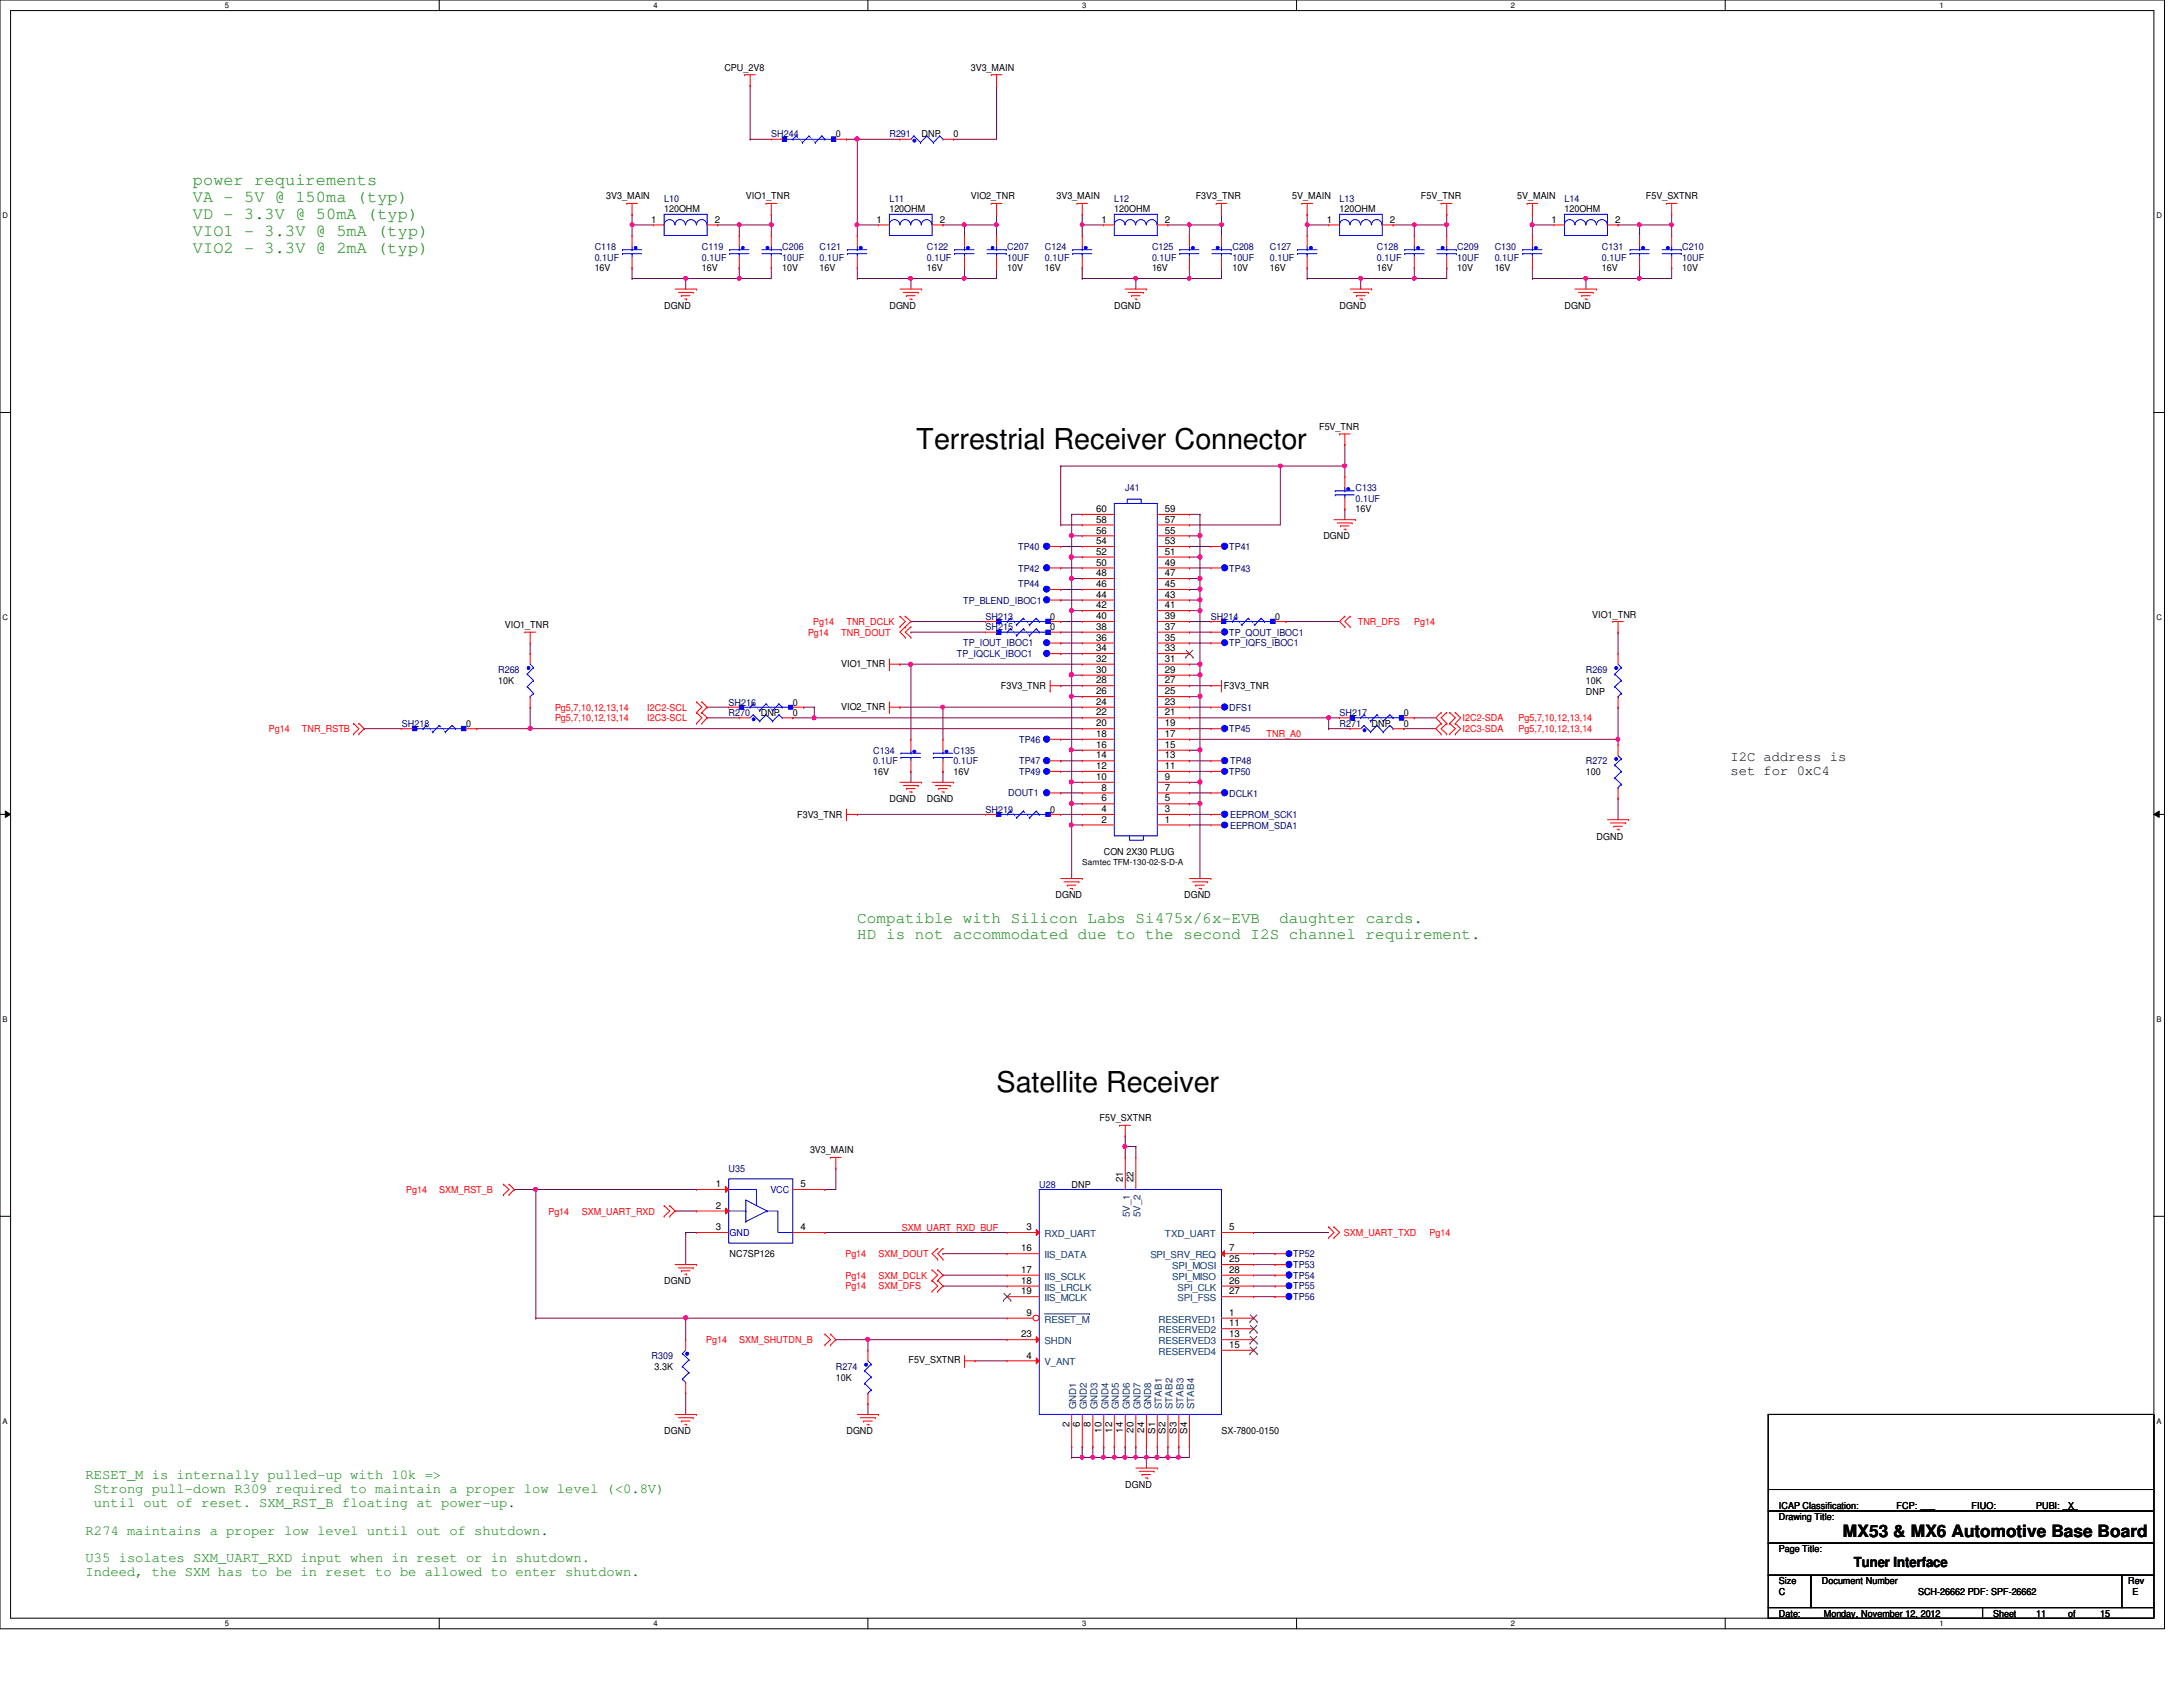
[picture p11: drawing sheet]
<svg xmlns="http://www.w3.org/2000/svg" width="279mm" height="216mm" viewBox="0 0 279 216" stroke-linecap="round" stroke-linejoin="round" font-family="sans-serif">
<defs><g id="words">
<g font-size="3.7">
<text x="117.3" y="57.4">Terrestrial Receiver Connector</text>
<text x="127.6" y="139.7">Satellite Receiver</text>
</g>
<g font-size="2.2" fill="#008000">
<text x="24.7" y="23.7">power requirements</text>
<text x="24.7" y="25.9">VA - 5V @ 150ma (typ)</text>
<text x="24.7" y="28">VD - 3.3V @ 50mA (typ)</text>
<text x="24.7" y="30.2">VIO1 - 3.3V @ 5mA (typ)</text>
<text x="24.7" y="32.3">VIO2 - 3.3V @ 2mA (typ)</text>
</g>
<text font-size="2.2" x="235.9" y="196.8">MX53 &amp; MX6 Automotive Base Board</text>
<g font-size="2" fill="#008000">
<text x="109.7" y="118.2">Compatible with Silicon Labs Si475x/6x-EVB</text>
<text x="163.7" y="118.2">daughter cards.</text>
<text x="109.7" y="120.2">HD is not accommodated due to the second I2S channel requirement.</text>
</g>
<g font-size="1.8">
<text x="221.5" y="97.4">I2C address is</text>
<text x="221.5" y="99.2">set for 0xC4</text>
<text x="237.3" y="200.5">Tuner Interface</text>
</g>
<g font-size="1.8" fill="#008000">
<text x="11" y="189.3">RESET_M is internally pulled-up with 10k =&gt;</text>
<text x="12" y="191.1">Strong pull-down R309 required to maintain a proper low level (&lt;0.8V)</text>
<text x="11" y="196.4">R274 maintains a proper low level until out of shutdown.</text>
<text x="12" y="192.8">until out of reset. SXM_RST_B floating at power-up.</text>
<text x="11" y="199.9">U35 isolates SXM_UART_RXD input when in reset or in shutdown.</text>
<text x="11" y="201.7">Indeed, the SXM has to be in reset to be allowed to enter shutdown.</text>
</g>
<g font-size="1.2">
<text x="92.7" y="9.1">CPU_2V8</text>
<text x="124.2" y="9.1">3V3_MAIN</text>
<text x="107" y="17.6">0</text>
<text x="117.9" y="17.6">DNP</text>
<text x="122" y="17.6">0</text>
<text x="77.6" y="25.5">3V3_MAIN</text>
<text x="83.4" y="28.5">1</text>
<text x="85" y="27.2">120OHM</text>
<text x="91.5" y="28.5">2</text>
<text x="95.5" y="25.5">VIO1_TNR</text>
<text x="112.2" y="28.5">1</text>
<text x="113.8" y="27.2">120OHM</text>
<text x="120.3" y="28.5">2</text>
<text x="124.2" y="25.5">VIO2_TNR</text>
<text x="135.2" y="25.5">3V3_MAIN</text>
<text x="141" y="28.5">1</text>
<text x="142.6" y="27.2">120OHM</text>
<text x="149.1" y="28.5">2</text>
<text x="153" y="25.5">F3V3_TNR</text>
<text x="165.4" y="25.5">5V_MAIN</text>
<text x="169.8" y="28.5">1</text>
<text x="171.4" y="27.2">120OHM</text>
<text x="177.9" y="28.5">2</text>
<text x="181.9" y="25.5">F5V_TNR</text>
<text x="194.2" y="25.5">5V_MAIN</text>
<text x="198.6" y="28.5">1</text>
<text x="200.2" y="27.2">120OHM</text>
<text x="206.7" y="28.5">2</text>
<text x="210.7" y="25.5">F5V_SXTNR</text>
<text x="76.1" y="34.7">16V</text>
<text x="89.8" y="34.7">16V</text>
<text x="100.1" y="34.7">10V</text>
<text x="104.9" y="34.7">16V</text>
<text x="118.6" y="34.7">16V</text>
<text x="128.9" y="34.7">10V</text>
<text x="133.7" y="34.7">16V</text>
<text x="147.4" y="34.7">16V</text>
<text x="157.7" y="34.7">10V</text>
<text x="162.5" y="34.7">16V</text>
<text x="176.2" y="34.7">16V</text>
<text x="186.5" y="34.7">10V</text>
<text x="191.3" y="34.7">16V</text>
<text x="205" y="34.7">16V</text>
<text x="215.3" y="34.7">10V</text>
<text x="85" y="39.5">DGND</text>
<text x="113.8" y="39.5">DGND</text>
<text x="142.6" y="39.5">DGND</text>
<text x="171.4" y="39.5">DGND</text>
<text x="200.2" y="39.5">DGND</text>
<text x="168.8" y="55">F5V_TNR</text>
<text x="140.3" y="65.5">60</text>
<text x="149.1" y="65.5">59</text>
<text x="173.5" y="65.6">16V</text>
<text x="140.3" y="71">52</text>
<text x="140.3" y="69.6">54</text>
<text x="140.3" y="68.3">56</text>
<text x="140.3" y="66.9">58</text>
<text x="149.1" y="71">51</text>
<text x="149.1" y="69.6">53</text>
<text x="149.1" y="68.3">55</text>
<text x="149.1" y="66.9">57</text>
<text x="169.4" y="69">DGND</text>
<text x="140.3" y="77.9">42</text>
<text x="140.3" y="76.5">44</text>
<text x="140.3" y="75.1">46</text>
<text x="140.3" y="73.7">48</text>
<text x="140.3" y="72.4">50</text>
<text x="149.1" y="77.9">41</text>
<text x="149.1" y="76.5">43</text>
<text x="149.1" y="75.1">45</text>
<text x="149.1" y="73.7">47</text>
<text x="149.1" y="72.4">49</text>
<text x="64.6" y="80.4">VIO1_TNR</text>
<text x="134.4" y="80.7">0</text>
<text x="134.4" y="79.3">0</text>
<text x="140.3" y="83.4">34</text>
<text x="140.3" y="82">36</text>
<text x="140.3" y="80.6">38</text>
<text x="140.3" y="79.2">40</text>
<text x="149.1" y="83.4">33</text>
<text x="149.1" y="82">35</text>
<text x="149.1" y="80.6">37</text>
<text x="149.1" y="79.2">39</text>
<text x="163.2" y="79.3">0</text>
<text x="203.8" y="79">VIO1_TNR</text>
<text x="63.8" y="87.5">10K</text>
<text x="107.7" y="85.3">VIO1_TNR</text>
<text x="128.1" y="88.2">F3V3_TNR</text>
<text x="140.3" y="88.9">26</text>
<text x="140.3" y="87.5">28</text>
<text x="140.3" y="86.1">30</text>
<text x="140.3" y="84.7">32</text>
<text x="149.1" y="88.9">25</text>
<text x="149.1" y="87.5">27</text>
<text x="149.1" y="86.1">29</text>
<text x="149.1" y="84.7">31</text>
<text x="156.6" y="88.2">F3V3_TNR</text>
<text x="203" y="87.5">10K</text>
<text x="203" y="88.9">DNP</text>
<text x="59.6" y="93">0</text>
<text x="97.4" y="91.7">DNP</text>
<text x="101.5" y="91.7">0</text>
<text x="101.5" y="90.3">0</text>
<text x="107.7" y="90.8">VIO2_TNR</text>
<text x="140.3" y="95.7">16</text>
<text x="140.3" y="94.3">18</text>
<text x="140.3" y="93">20</text>
<text x="140.3" y="91.6">22</text>
<text x="140.3" y="90.2">24</text>
<text x="149.1" y="95.7">15</text>
<text x="149.1" y="94.3">17</text>
<text x="149.1" y="93">19</text>
<text x="149.1" y="91.6">21</text>
<text x="149.1" y="90.2">23</text>
<text x="175.6" y="93">DNP</text>
<text x="179.7" y="91.7">0</text>
<text x="179.7" y="93">0</text>
<text x="111.8" y="99.2">16V</text>
<text x="122" y="99.2">16V</text>
<text x="140.3" y="99.8">10</text>
<text x="140.3" y="98.4">12</text>
<text x="140.3" y="97.1">14</text>
<text x="141" y="101.2">8</text>
<text x="149.1" y="101.2">7</text>
<text x="149.1" y="99.8">9</text>
<text x="149.1" y="98.4">11</text>
<text x="149.1" y="97.1">13</text>
<text x="203" y="99.2">100</text>
<text x="102" y="104.7">F3V3_TNR</text>
<text x="113.8" y="102.6">DGND</text>
<text x="118.6" y="102.6">DGND</text>
<text x="134.4" y="104">0</text>
<text x="141" y="105.3">2</text>
<text x="141" y="103.9">4</text>
<text x="141" y="102.6">6</text>
<text x="149.1" y="105.3">1</text>
<text x="149.1" y="103.9">3</text>
<text x="149.1" y="102.6">5</text>
<text x="204.3" y="107.4">DGND</text>
<text x="141.3" y="109.5">CON 2X30 PLUG</text>
<text x="135.1" y="115">DGND</text>
<text x="151.6" y="115">DGND</text>
<text x="140.7" y="143.5">F5V_SXTNR</text>
<text x="103.7" y="147.6">3V3_MAIN</text>
<text x="91.6" y="151.9">1</text>
<text x="91.6" y="154.7">2</text>
<text x="102.4" y="151.9">5</text>
<text x="137.2" y="152">DNP</text>
<text x="143.7" y="151.3" transform="rotate(-90 143.7 151.3)">21</text>
<text x="145.1" y="151.3" transform="rotate(-90 145.1 151.3)">22</text>
<text x="91.6" y="157.4">3</text>
<text x="93.4" y="160.9">NC7SP126</text>
<text x="102.4" y="157.4">4</text>
<text x="130.7" y="160.1">16</text>
<text x="131.4" y="157.4">3</text>
<text x="157.3" y="157.4">5</text>
<text x="157.3" y="160.1">7</text>
<text x="157.3" y="161.5">25</text>
<text x="85" y="164.3">DGND</text>
<text x="130.7" y="162.9">17</text>
<text x="130.7" y="164.3">18</text>
<text x="130.7" y="165.7">19</text>
<text x="157.3" y="164.3">26</text>
<text x="157.3" y="165.7">27</text>
<text x="157.3" y="162.9">28</text>
<text x="130.7" y="171.2">23</text>
<text x="131.4" y="173.9">4</text>
<text x="131.4" y="168.4">9</text>
<text x="157.3" y="169.8">11</text>
<text x="157.3" y="171.2">13</text>
<text x="157.3" y="172.5">15</text>
<text x="157.3" y="168.4">1</text>
<text x="83.8" y="175.3">3.3K</text>
<text x="107" y="176.7">10K</text>
<text x="116.3" y="174.5">F5V_SXTNR</text>
<text x="85" y="183.6">DGND</text>
<text x="108.3" y="183.6">DGND</text>
<text x="136.9" y="182.7" transform="rotate(-90 136.9 182.7)">2</text>
<text x="138.2" y="182.7" transform="rotate(-90 138.2 182.7)">6</text>
<text x="139.6" y="182.7" transform="rotate(-90 139.6 182.7)">8</text>
<text x="141" y="183.3" transform="rotate(-90 141 183.3)">10</text>
<text x="142.3" y="183.3" transform="rotate(-90 142.3 183.3)">12</text>
<text x="143.7" y="183.3" transform="rotate(-90 143.7 183.3)">14</text>
<text x="145.1" y="183.3" transform="rotate(-90 145.1 183.3)">20</text>
<text x="146.4" y="183.3" transform="rotate(-90 146.4 183.3)">24</text>
<text x="147.8" y="183.5" transform="rotate(-90 147.8 183.5)">S1</text>
<text x="149.2" y="183.5" transform="rotate(-90 149.2 183.5)">S2</text>
<text x="150.6" y="183.5" transform="rotate(-90 150.6 183.5)">S3</text>
<text x="151.9" y="183.5" transform="rotate(-90 151.9 183.5)">S4</text>
<text x="156.3" y="183.6">SX-7800-0150</text>
<text x="144" y="190.4">DGND</text>
<text x="227.7" y="194.5">Drawing Title:</text>
<text x="227.7" y="193.2">ICAP Classification:</text>
<text x="242.7" y="193.2">FCP: ___</text>
<text x="252.3" y="193.2">FIUO:</text>
<text x="260.6" y="193.2">PUBI: ___</text>
<text x="264.7" y="193.2">X</text>
<text x="227.7" y="202.7">Size</text>
<text x="227.7" y="198.6">Page Title:</text>
<text x="233.2" y="202.7">Document Number</text>
<text x="272.4" y="202.7">Rev</text>
<text x="227.7" y="206.9">Date:</text>
<text x="227.7" y="204.1">C</text>
<text x="233.4" y="206.9">Monday, November 12, 2012</text>
<text x="245.5" y="204.1">SCH-26662 PDF: SPF-26662</text>
<text x="255.1" y="206.9">Sheet</text>
<text x="260.6" y="206.9">11</text>
<text x="264.7" y="206.9">of</text>
<text x="268.8" y="206.9">15</text>
<text x="272.9" y="204.1">E</text>
</g>
<g font-size="1.2" fill="#000080">
<text x="98.7" y="17.6">SH244</text>
<text x="113.8" y="17.6">R291</text>
<text x="85" y="25.8">L10</text>
<text x="113.8" y="25.8">L11</text>
<text x="142.6" y="25.8">L12</text>
<text x="171.4" y="25.8">L13</text>
<text x="200.2" y="25.8">L14</text>
<text x="76.1" y="32">C118</text>
<text x="76.1" y="33.4">0.1UF</text>
<text x="89.8" y="32">C119</text>
<text x="89.8" y="33.4">0.1UF</text>
<text x="100.1" y="32">C206</text>
<text x="100.1" y="33.4">10UF</text>
<text x="104.9" y="32">C121</text>
<text x="104.9" y="33.4">0.1UF</text>
<text x="118.6" y="32">C122</text>
<text x="118.6" y="33.4">0.1UF</text>
<text x="128.9" y="32">C207</text>
<text x="128.9" y="33.4">10UF</text>
<text x="133.7" y="32">C124</text>
<text x="133.7" y="33.4">0.1UF</text>
<text x="147.4" y="32">C125</text>
<text x="147.4" y="33.4">0.1UF</text>
<text x="157.7" y="32">C208</text>
<text x="157.7" y="33.4">10UF</text>
<text x="162.5" y="32">C127</text>
<text x="162.5" y="33.4">0.1UF</text>
<text x="176.2" y="32">C128</text>
<text x="176.2" y="33.4">0.1UF</text>
<text x="186.5" y="32">C209</text>
<text x="186.5" y="33.4">10UF</text>
<text x="191.3" y="32">C130</text>
<text x="191.3" y="33.4">0.1UF</text>
<text x="205" y="32">C131</text>
<text x="205" y="33.4">0.1UF</text>
<text x="215.3" y="32">C210</text>
<text x="215.3" y="33.4">10UF</text>
<text x="144" y="62.9">J41</text>
<text x="173.5" y="62.9">C133</text>
<text x="173.5" y="64.2">0.1UF</text>
<text x="130.3" y="70.4">TP40</text>
<text x="157.3" y="70.4">TP41</text>
<text x="123.3" y="77.3">TP_BLEND_IBOC1</text>
<text x="130.3" y="75.2">TP44</text>
<text x="130.3" y="73.2">TP42</text>
<text x="157.3" y="73.2">TP43</text>
<text x="123.3" y="82.7">TP_IOUT_IBOC1</text>
<text x="126.2" y="80.7">SH215</text>
<text x="126.2" y="79.3">SH213</text>
<text x="155" y="79.3">SH214</text>
<text x="157.3" y="81.4">TP_QOUT_IBOC1</text>
<text x="157.3" y="82.7">TP_IQFS_IBOC1</text>
<text x="63.8" y="86.1">R268</text>
<text x="122.5" y="84.1">TP_IQCLK_IBOC1</text>
<text x="203" y="86.1">R269</text>
<text x="51.4" y="93">SH218</text>
<text x="93.3" y="91.7">R270</text>
<text x="93.3" y="90.3">SH216</text>
<text x="130.4" y="95.1">TP46</text>
<text x="157.3" y="91">DFS1</text>
<text x="157.3" y="93.7">TP45</text>
<text x="171.4" y="91.7">SH217</text>
<text x="171.4" y="93">R271</text>
<text x="111.8" y="96.4">C134</text>
<text x="111.8" y="97.8">0.1UF</text>
<text x="122" y="96.4">C135</text>
<text x="122" y="97.8">0.1UF</text>
<text x="129" y="101.8">DOUT1</text>
<text x="130.4" y="99.2">TP49</text>
<text x="130.4" y="97.8">TP47</text>
<text x="157.3" y="99.2">TP50</text>
<text x="157.3" y="101.9">DCLK1</text>
<text x="157.4" y="97.8">TP48</text>
<text x="203" y="97.8">R272</text>
<text x="126.2" y="104">SH219</text>
<text x="157.4" y="104.7">EEPROM_SCK1</text>
<text x="157.4" y="106">EEPROM_SDA1</text>
<text x="93.3" y="149.9">U35</text>
<text x="133" y="152">U28</text>
<text x="165.5" y="160.9">TP52</text>
<text x="165.5" y="165">TP55</text>
<text x="165.5" y="162.3">TP53</text>
<text x="165.5" y="166.4">TP56</text>
<text x="165.5" y="163.7">TP54</text>
<text x="83.4" y="173.9">R309</text>
<text x="107" y="175.3">R274</text>
</g>
<g font-size="1.2" fill="#f00">
<text x="103.4" y="81.4">Pg14</text>
<text x="104.1" y="80">Pg14</text>
<text x="107.7" y="81.4">TNR_DOUT</text>
<text x="108.3" y="80">TNR_DCLK</text>
<text x="173.8" y="80">TNR_DFS</text>
<text x="181" y="80">Pg14</text>
<text x="34.4" y="93.7">Pg14</text>
<text x="38.7" y="93.7">TNR_RSTB</text>
<text x="71" y="92.3">Pg5,7,10,12,13,14</text>
<text x="71" y="91">Pg5,7,10,12,13,14</text>
<text x="82.8" y="92.3">I2C3-SCL</text>
<text x="82.8" y="91">I2C2-SCL</text>
<text x="162.1" y="94.4">TNR_A0</text>
<text x="187.2" y="92.3">I2C2-SDA</text>
<text x="187.2" y="93.7">I2C3-SDA</text>
<text x="194.4" y="92.3">Pg5,7,10,12,13,14</text>
<text x="194.4" y="93.7">Pg5,7,10,12,13,14</text>
<text x="52" y="152.7">Pg14</text>
<text x="56.2" y="152.7">SXM_RST_B</text>
<text x="70.2" y="155.4">Pg14</text>
<text x="74.5" y="155.4">SXM_UART_RXD</text>
<text x="108.2" y="160.9">Pg14</text>
<text x="112.4" y="160.9">SXM_DOUT</text>
<text x="115.4" y="157.5">SXM_UART_RXD_BUF</text>
<text x="172" y="158.2">SXM_UART_TXD</text>
<text x="183" y="158.2">Pg14</text>
<text x="108.2" y="163.7">Pg14</text>
<text x="108.2" y="165">Pg14</text>
<text x="112.4" y="163.7">SXM_DCLK</text>
<text x="112.4" y="165">SXM_DFS</text>
<text x="90.4" y="171.9">Pg14</text>
<text x="94.6" y="171.9">SXM_SHUTDN_B</text>
</g>
<g font-size="1.2" fill="#00f">
<text x="98.6" y="152.7">VCC</text>
<text x="93.4" y="158.2">GND</text>
</g>
<g font-size="1.2" fill="#004080">
<text x="144.6" y="155.8" transform="rotate(-90 144.6 155.8)">5V_1</text>
<text x="146" y="155.8" transform="rotate(-90 146 155.8)">5V_2</text>
<text x="133.7" y="158.3">RXD_UART</text>
<text x="133.7" y="161">IIS_DATA</text>
<text x="147.2" y="161">SPI_SRV_REQ</text>
<text x="149.1" y="158.3">TXD_UART</text>
<text x="133.7" y="163.8">IIS_SCLK</text>
<text x="133.7" y="165.2">IIS_LRCLK</text>
<text x="133.7" y="166.5">IIS_MCLK</text>
<text x="150" y="162.4">SPI_MOSI</text>
<text x="150" y="163.8">SPI_MISO</text>
<text x="150.7" y="165.2">SPI_CLK</text>
<text x="150.7" y="166.5">SPI_FSS</text>
<text x="133.7" y="169.3">RESET_M</text>
<text x="133.7" y="172">SHDN</text>
<text x="148.3" y="170.6">RESERVED2</text>
<text x="148.3" y="172">RESERVED3</text>
<text x="148.3" y="173.4">RESERVED4</text>
<text x="148.3" y="169.3">RESERVED1</text>
<text x="133.7" y="174.8">V_ANT</text>
<text x="137.8" y="180.3" transform="rotate(-90 137.8 180.3)">GND1</text>
<text x="139.1" y="180.3" transform="rotate(-90 139.1 180.3)">GND2</text>
<text x="140.5" y="180.3" transform="rotate(-90 140.5 180.3)">GND3</text>
<text x="141.9" y="180.3" transform="rotate(-90 141.9 180.3)">GND4</text>
<text x="143.2" y="180.3" transform="rotate(-90 143.2 180.3)">GND5</text>
<text x="144.6" y="180.3" transform="rotate(-90 144.6 180.3)">GND6</text>
<text x="146" y="180.3" transform="rotate(-90 146 180.3)">GND7</text>
<text x="147.3" y="180.3" transform="rotate(-90 147.3 180.3)">GND8</text>
<text x="148.7" y="180.3" transform="rotate(-90 148.7 180.3)">STAB1</text>
<text x="150.1" y="180.3" transform="rotate(-90 150.1 180.3)">STAB2</text>
<text x="151.5" y="180.3" transform="rotate(-90 151.5 180.3)">STAB3</text>
<text x="152.8" y="180.3" transform="rotate(-90 152.8 180.3)">STAB4</text>
</g>
<text font-size="1.1" x="138.5" y="110.7">Samtec TFM-130-02-S-D-A</text>
<g font-size="1">
<text x="28.8" y="1">5</text>
<text x="83.7" y="1">4</text>
<text x="138.5" y="1">3</text>
<text x="193.4" y="1">2</text>
<text x="248.2" y="1">1</text>
<text x=".3" y="27.9">D</text>
<text x="276" y="27.9">D</text>
<text x=".3" y="79.4">C</text>
<text x="276" y="79.4">C</text>
<text x=".3" y="130.8">B</text>
<text x="276" y="130.8">B</text>
<text x=".3" y="182.2">A</text>
<text x="276" y="182.2">A</text>
<text x="28.8" y="208.1">5</text>
<text x="83.7" y="208.1">4</text>
<text x="138.5" y="208.1">3</text>
<text x="193.4" y="208.1">2</text>
<text x="248.2" y="208.1">1</text>
</g>
</g></defs>
<path d="M0 0h277v208.4h-277zM1.4 1.4h274.3v205.7h-274.3z" fill="none" stroke="#000" stroke-width=".13"/>
<g fill="#fff">
<path d="M28.8 .1h.5v1.1h-.5z"/>
<path d="M28.8 207.2h.5v1.1h-.5z"/>
</g>
<path d="M56.2 0v1.4M56.2 207.1v1.3" fill="none" stroke="#000" stroke-width=".13"/>
<g fill="#fff">
<path d="M83.7 .1h.5v1.1h-.5z"/>
<path d="M83.7 207.2h.5v1.1h-.5z"/>
</g>
<path d="M111.1 0v1.4M111.1 207.1v1.3" fill="none" stroke="#000" stroke-width=".13"/>
<g fill="#fff">
<path d="M138.5 .1h.6v1.1h-.6z"/>
<path d="M138.5 207.2h.6v1.1h-.6z"/>
</g>
<path d="M165.9 0v1.4M165.9 207.1v1.3" fill="none" stroke="#000" stroke-width=".13"/>
<g fill="#fff">
<path d="M193.4 .1h.5v1.1h-.5z"/>
<path d="M193.4 207.2h.5v1.1h-.5z"/>
</g>
<path d="M220.8 0v1.4M220.8 207.1v1.3" fill="none" stroke="#000" stroke-width=".13"/>
<g fill="#fff">
<path d="M248.2 .1h.6v1.1h-.6z"/>
<path d="M248.2 207.2h.6v1.1h-.6z"/>
<path d="M.3 27.1h.8v1.1h-.8z"/>
<path d="M276 27.1h.7v1.1h-.7z"/>
<path d="M.3 78.5h.8v1.1h-.8z"/>
<path d="M276 78.5h.7v1.1h-.7z"/>
</g>
<path d="M0 52.8h1.4M275.7 52.8h1.3" fill="none" stroke="#000" stroke-width=".13"/>
<g fill="#fff">
<path d="M.3 129.9h.7v1.1h-.7z"/>
<path d="M276 129.9h.6v1.1h-.6z"/>
</g>
<path d="M0 104.2h1.4M.7 103.8l.7 .4-.7 .4zM275.7 104.2l.7-.4v.8zM275.7 104.2h1.3" fill="none" stroke="#000" stroke-width=".13"/>
<path d="M.7 103.8l.7 .4-.7 .4zM275.7 104.2l.7-.4v.8z" fill="#000"/>
<g fill="#fff">
<path d="M.3 181.4h.7v1.1h-.7z"/>
<path d="M276 181.4h.6v1.1h-.6z"/>
</g>
<path d="M0 155.7h1.4M275.7 155.7h1.3" fill="none" stroke="#000" stroke-width=".13"/>
<path d="M152.2 65.8h.1M152.2 65.8h1.4M153.6 65.8h.1M153.6 65.8v2.8" fill="none" stroke="#800040" stroke-width=".13"/>
<circle cx="153.6" cy="68.5" r=".26" fill="#f0f"/>
<circle cx="153.6" cy="68.5" r=".26" fill="none" stroke="#f0f" stroke-width=".13"/>
<path d="M152.2 68.6h.1M152.2 71.3h.1M152.2 68.6h1.4M153.6 68.6h.1M153.6 68.6v2.7h-1.4" fill="none" stroke="#800040" stroke-width=".13"/>
<circle cx="153.6" cy="71.3" r=".26" fill="#f0f"/>
<circle cx="153.6" cy="71.3" r=".26" fill="none" stroke="#f0f" stroke-width=".13"/>
<g fill="none" stroke="#800040" stroke-width=".13">
<path d="M152.2 78.1h.1M153.6 71.3h.1M153.6 76.8h.1M153.6 71.3v2.7M153.6 76.8v1.3h-1.4M152.2 85h.1M152.2 86.4h.1M152.2 89.2h.1M152.2 85h1.4M152.2 86.4h1.4M153.6 85h.1M153.6 86.4h.1"/>
<path d="M153.6 85v4.2h-1.4"/>
</g>
<circle cx="153.6" cy="86.4" r=".26" fill="#f0f"/>
<circle cx="153.6" cy="86.4" r=".26" fill="none" stroke="#f0f" stroke-width=".13"/>
<path d="M152.2 102.9h.1M152.2 102.9h1.4M153.6 102.9h.1M153.6 102.9v9.5" fill="none" stroke="#800040" stroke-width=".13"/>
<circle cx="153.6" cy="102.8" r=".26" fill="#f0f"/>
<circle cx="153.6" cy="102.8" r=".26" fill="none" stroke="#f0f" stroke-width=".13"/>
<path d="M153.6 96h.1M153.6 96v4.1h-1.4M152.2 100.1h.1" fill="none" stroke="#800040" stroke-width=".13"/>
<circle cx="153.6" cy="96" r=".26" fill="#f0f"/>
<circle cx="153.6" cy="96" r=".26" fill="none" stroke="#f0f" stroke-width=".13"/>
<path d="M152.2 96h.1M153.6 89.2h.1M153.6 89.2v6.8h-1.4" fill="none" stroke="#800040" stroke-width=".13"/>
<circle cx="153.6" cy="89.1" r=".26" fill="#f0f"/>
<circle cx="153.6" cy="89.1" r=".26" fill="none" stroke="#f0f" stroke-width=".13"/>
<path d="M137.2 105.6h.1M137.2 102.9h.1M137.2 105.6h1.3M137.2 102.9h1.3M137.2 105.6v6.8" fill="none" stroke="#800040" stroke-width=".13"/>
<circle cx="137.1" cy="105.6" r=".26" fill="#f0f"/>
<circle cx="137.1" cy="105.6" r=".26" fill="none" stroke="#f0f" stroke-width=".13"/>
<path d="M137.2 96h.1M137.2 96h1.3M137.2 96v4.1M137.2 100.1h.1M137.2 100.1h1.3" fill="none" stroke="#800040" stroke-width=".13"/>
<circle cx="137.1" cy="96" r=".26" fill="#f0f"/>
<circle cx="137.1" cy="96" r=".26" fill="none" stroke="#f0f" stroke-width=".13"/>
<path d="M137.2 89.2h.1M137.2 89.2h1.3M137.2 89.2v6.8" fill="none" stroke="#800040" stroke-width=".13"/>
<circle cx="137.1" cy="89.1" r=".26" fill="#f0f"/>
<circle cx="137.1" cy="89.1" r=".26" fill="none" stroke="#f0f" stroke-width=".13"/>
<path d="M137.2 86.4h.1M137.2 86.4h1.3" fill="none" stroke="#800040" stroke-width=".13"/>
<circle cx="137.1" cy="86.4" r=".26" fill="#f0f"/>
<circle cx="137.1" cy="86.4" r=".26" fill="none" stroke="#f0f" stroke-width=".13"/>
<path d="M137.2 86.4h.1M137.2 86.4v2.8" fill="none" stroke="#800040" stroke-width=".13"/>
<circle cx="137.1" cy="86.4" r=".26" fill="#f0f"/>
<circle cx="137.1" cy="86.4" r=".26" fill="none" stroke="#f0f" stroke-width=".13"/>
<path d="M137.2 78.1h.1M137.2 78.1h1.3M137.2 78.1v8.3" fill="none" stroke="#800040" stroke-width=".13"/>
<circle cx="137.1" cy="78.1" r=".26" fill="#f0f"/>
<circle cx="137.1" cy="78.1" r=".26" fill="none" stroke="#f0f" stroke-width=".13"/>
<path d="M137.2 74h.1M137.2 71.3h.1M137.2 74h1.3M137.2 71.3h1.3" fill="none" stroke="#800040" stroke-width=".13"/>
<circle cx="137.1" cy="71.3" r=".26" fill="#f0f"/>
<circle cx="137.1" cy="71.3" r=".26" fill="none" stroke="#f0f" stroke-width=".13"/>
<path d="M137.2 71.3h.1M137.2 71.3v2.7" fill="none" stroke="#800040" stroke-width=".13"/>
<circle cx="137.1" cy="71.3" r=".26" fill="#f0f"/>
<circle cx="137.1" cy="71.3" r=".26" fill="none" stroke="#f0f" stroke-width=".13"/>
<path d="M137.2 68.6h.1M137.2 68.6h1.3" fill="none" stroke="#800040" stroke-width=".13"/>
<circle cx="137.1" cy="68.5" r=".26" fill="#f0f"/>
<circle cx="137.1" cy="68.5" r=".26" fill="none" stroke="#f0f" stroke-width=".13"/>
<path d="M137.2 68.6h.1M137.2 65.8h.1M137.2 65.8v5.5M137.2 65.8h1.3M153.6 78.1h.1M153.6 78.1v6.9" fill="none" stroke="#800040" stroke-width=".13"/>
<circle cx="153.6" cy="85" r=".26" fill="#f0f"/>
<circle cx="153.6" cy="85" r=".26" fill="none" stroke="#f0f" stroke-width=".13"/>
<circle cx="153.6" cy="78.1" r=".26" fill="#f0f"/>
<circle cx="153.6" cy="78.1" r=".26" fill="none" stroke="#f0f" stroke-width=".13"/>
<path d="M137.2 74h.1M137.2 74v4.1" fill="none" stroke="#800040" stroke-width=".13"/>
<circle cx="137.1" cy="74" r=".26" fill="#f0f"/>
<circle cx="137.1" cy="74" r=".26" fill="none" stroke="#f0f" stroke-width=".13"/>
<path d="M137.2 100.1h.1M137.2 100.1v2.8" fill="none" stroke="#800040" stroke-width=".13"/>
<circle cx="137.1" cy="100.1" r=".26" fill="#f0f"/>
<circle cx="137.1" cy="100.1" r=".26" fill="none" stroke="#f0f" stroke-width=".13"/>
<path d="M153.6 100.1h.1M153.6 100.1v2.8" fill="none" stroke="#800040" stroke-width=".13"/>
<circle cx="153.6" cy="100.1" r=".26" fill="#f0f"/>
<circle cx="153.6" cy="100.1" r=".26" fill="none" stroke="#f0f" stroke-width=".13"/>
<g fill="none" stroke="#800040" stroke-width=".13">
<path d="M135.8 59.6h.1M135.8 59.6v7.6M163.9 59.6h.1M163.9 59.6v7.6h-11.7M163.9 59.6h8.2M172.1 59.6h.1M135.8 67.2h.1M135.8 76.8h.1M135.8 75.4h.1M135.8 72.7h.1M135.8 69.9h.1M135.8 67.2h2.7"/>
<path d="M135.8 69.9h2.7M135.8 72.7h2.7M135.8 76.8h2.7M135.8 75.4h2.7M152.2 67.2h.1M152.2 69.9h.1M152.2 72.7h.1M152.2 69.9h2.8M152.2 72.7h2.8M135.8 98.7h.1M135.8 97.4h.1M135.8 94.6h.1"/>
<path d="M135.8 83.7h.1M135.8 82.3h.1M135.8 97.4h2.7M135.8 98.7h2.7M135.8 94.6h2.7M135.8 83.7h2.7M135.8 82.3h2.7M152.2 80.9h.1M152.2 97.4h.1M152.2 98.7h.1M152.2 93.3h.1M152.2 80.9h2.8"/>
<path d="M152.2 97.4h2.8M152.2 98.7h2.8M152.2 93.3h2.8"/>
</g>
<circle cx="163.9" cy="59.6" r=".25" fill="#f0f"/>
<circle cx="163.9" cy="59.6" r=".25" fill="none" stroke="#f0f" stroke-width=".13"/>
<circle cx="172.1" cy="59.6" r=".25" fill="#f0f"/>
<circle cx="172.1" cy="59.6" r=".25" fill="none" stroke="#f0f" stroke-width=".13"/>
<path d="M67.9 93.3h.1M67.9 93.3h70.6M152.2 104.2h.1M152.2 105.6h.1M152.2 104.2h2.8M152.2 105.6h2.8" fill="none" stroke="#800040" stroke-width=".13"/>
<circle cx="67.9" cy="93.2" r=".26" fill="#f0f"/>
<circle cx="67.9" cy="93.2" r=".26" fill="none" stroke="#f0f" stroke-width=".13"/>
<g fill="none" stroke="#800040" stroke-width=".13">
<path d="M167.3 28.8h.1M167.3 28.8v1.3M135.8 79.5h.1M135.8 79.5h2.7M152.2 79.5h.1M152.2 79.5h2.8M135.8 80.9h.1M135.8 80.9h2.7M135.8 104.2h.1M135.8 101.5h.1M135.8 104.2h2.7M135.8 101.5h2.7"/>
<path d="M152.2 101.5h.1M152.2 101.5h2.8"/>
</g>
<circle cx="167.3" cy="28.8" r=".25" fill="#f0f"/>
<circle cx="167.3" cy="28.8" r=".25" fill="none" stroke="#f0f" stroke-width=".13"/>
<path d="M167.3 28.8h.1M167.3 28.8h2.8M181 28.8h.1M181 28.8h4.2" fill="none" stroke="#800040" stroke-width=".13"/>
<circle cx="181" cy="28.8" r=".25" fill="#f0f"/>
<circle cx="181" cy="28.8" r=".25" fill="none" stroke="#f0f" stroke-width=".13"/>
<path d="M185.2 27.4h.1M185.2 27.4v1.4" fill="none" stroke="#800040" stroke-width=".13"/>
<circle cx="185.1" cy="28.8" r=".25" fill="#f0f"/>
<circle cx="185.1" cy="28.8" r=".25" fill="none" stroke="#f0f" stroke-width=".13"/>
<path d="M138.5 28.8h.1M138.5 28.8v1.3M181 28.8h.1M181 28.8v1.3M185.2 28.8h.1M185.2 28.8v1.3" fill="none" stroke="#800040" stroke-width=".13"/>
<path d="M138.3 28.6h.3l.1 .1-.1 .2-.1 .1-.2-.1z" fill-rule="evenodd" fill="#f0f"/>
<path d="M138.3 28.6h.3l.1 .1-.1 .2-.1 .1-.2-.1z" fill="none" stroke="#f0f" stroke-width=".13"/>
<path d="M138.5 28.8h.1M138.5 28.8h2.8M152.2 28.8h.1M152.2 28.8h4.1" fill="none" stroke="#800040" stroke-width=".13"/>
<path d="M152 28.6h.4v.1v.2l-.2 .1-.2-.1z" fill-rule="evenodd" fill="#f0f"/>
<path d="M152 28.6h.4v.1v.2l-.2 .1-.2-.1z" fill="none" stroke="#f0f" stroke-width=".13"/>
<path d="M156.3 27.4h.1M156.3 27.4v1.4" fill="none" stroke="#800040" stroke-width=".13"/>
<circle cx="156.3" cy="28.8" r=".25" fill="#f0f"/>
<circle cx="156.3" cy="28.8" r=".25" fill="none" stroke="#f0f" stroke-width=".13"/>
<g fill="none" stroke="#800040" stroke-width=".13">
<path d="M138.5 27.4h.1M138.5 27.4v1.4M149.5 28.8h.1M149.5 28.8h2.7M152.2 28.8h.1M152.2 28.8v1.3M156.3 28.8h.1M156.3 28.8v1.3M61 93.3h.1M67.9 90.5h.1M67.9 90.5v2.8h-6.9M104.2 91.9h.1"/>
<path d="M104.2 91.9h34.3M120.7 90.5h.1M120.7 90.5h17.8"/>
</g>
<path d="M104 91.7l.2-.1 .2 .1v.3l-.2 .1-.2-.1z" fill-rule="evenodd" fill="#f0f"/>
<path d="M104 91.7l.2-.1 .2 .1v.3l-.2 .1-.2-.1z" fill="none" stroke="#f0f" stroke-width=".13"/>
<path d="M172.1 59.6h.1M172.1 59.6v1.4M116.6 85h.1M116.6 85h21.9M152.2 90.5h.1M152.2 90.5h2.8" fill="none" stroke="#800040" stroke-width=".13"/>
<circle cx="116.5" cy="85" r=".26" fill="#f0f"/>
<circle cx="116.5" cy="85" r=".26" fill="none" stroke="#f0f" stroke-width=".13"/>
<path d="M120.7 90.5h.1M120.7 90.5v4.1" fill="none" stroke="#800040" stroke-width=".13"/>
<circle cx="120.7" cy="90.5" r=".25" fill="#f0f"/>
<circle cx="120.7" cy="90.5" r=".25" fill="none" stroke="#f0f" stroke-width=".13"/>
<path d="M80.9 28.8h.1M80.9 28.8v1.3" fill="none" stroke="#800040" stroke-width=".13"/>
<circle cx="80.9" cy="28.8" r=".25" fill="#f0f"/>
<circle cx="80.9" cy="28.8" r=".25" fill="none" stroke="#f0f" stroke-width=".13"/>
<path d="M80.9 28.8h.1M80.9 28.8h2.8M94.6 28.8h.1M94.6 28.8h4.1" fill="none" stroke="#800040" stroke-width=".13"/>
<circle cx="94.6" cy="28.8" r=".25" fill="#f0f"/>
<circle cx="94.6" cy="28.8" r=".25" fill="none" stroke="#f0f" stroke-width=".13"/>
<path d="M98.7 27.4h.1M98.7 27.4v1.4" fill="none" stroke="#800040" stroke-width=".13"/>
<circle cx="98.7" cy="28.8" r=".25" fill="#f0f"/>
<circle cx="98.7" cy="28.8" r=".25" fill="none" stroke="#f0f" stroke-width=".13"/>
<g fill="none" stroke="#800040" stroke-width=".13">
<path d="M80.9 34.3h.1M80.9 27.4h.1M80.9 27.4v1.4M80.9 34.3v1.3M91.9 28.8h.1M91.9 28.8h2.7M94.6 28.8h.1M94.6 28.8v1.3M98.7 28.8h.1M98.7 28.8v1.3M109.7 28.8h.1M109.7 28.8v1.3"/>
<path d="M123.4 28.8h.1M123.4 28.8h4.2M167.3 27.4h.1M167.3 27.4v1.4M178.3 28.8h.1M178.3 28.8h2.7"/>
</g>
<circle cx="123.4" cy="28.8" r=".25" fill="#f0f"/>
<circle cx="123.4" cy="28.8" r=".25" fill="none" stroke="#f0f" stroke-width=".13"/>
<path d="M127.6 27.4h.1M127.6 27.4v1.4" fill="none" stroke="#800040" stroke-width=".13"/>
<circle cx="127.5" cy="28.8" r=".25" fill="#f0f"/>
<circle cx="127.5" cy="28.8" r=".25" fill="none" stroke="#f0f" stroke-width=".13"/>
<path d="M120.7 28.8h.1M120.7 28.8h2.7M123.4 28.8h.1M123.4 28.8v1.3M127.6 28.8h.1M127.6 28.8v1.3M170.1 91.9h.1M170.1 91.9h1.3" fill="none" stroke="#800040" stroke-width=".13"/>
<circle cx="170.1" cy="91.9" r=".26" fill="#f0f"/>
<circle cx="170.1" cy="91.9" r=".26" fill="none" stroke="#f0f" stroke-width=".13"/>
<path d="M80.9 35.6h.1M80.9 35.6h6.9M94.6 34.3h.1M94.6 35.6h.1M94.6 34.3v1.3M98.7 34.3h.1M98.7 34.3v1.3h-4.1M152.2 82.3h.1M152.2 82.3h2.8" fill="none" stroke="#800040" stroke-width=".13"/>
<circle cx="94.6" cy="35.6" r=".25" fill="#f0f"/>
<circle cx="94.6" cy="35.6" r=".25" fill="none" stroke="#f0f" stroke-width=".13"/>
<path d="M87.8 35.6h.1M87.8 35.6v1.4M167.3 34.3h.1M167.3 35.6h.1M167.3 34.3v1.3M167.3 35.6h6.9M181 34.3h.1M181 34.3v1.3M185.2 34.3h.1M185.2 34.3v1.3" fill="none" stroke="#800040" stroke-width=".13"/>
<circle cx="181" cy="35.6" r=".25" fill="#f0f"/>
<circle cx="181" cy="35.6" r=".25" fill="none" stroke="#f0f" stroke-width=".13"/>
<path d="M174.2 35.6h.1M174.2 35.6h11M174.2 35.6v1.4M181 35.6h.1" fill="none" stroke="#800040" stroke-width=".13"/>
<circle cx="174.2" cy="35.6" r=".25" fill="#f0f"/>
<circle cx="174.2" cy="35.6" r=".25" fill="none" stroke="#f0f" stroke-width=".13"/>
<path d="M87.8 35.6h.1M87.8 35.6h6.8" fill="none" stroke="#800040" stroke-width=".13"/>
<circle cx="87.8" cy="35.6" r=".25" fill="#f0f"/>
<circle cx="87.8" cy="35.6" r=".25" fill="none" stroke="#f0f" stroke-width=".13"/>
<path d="M138.5 34.3h.1M138.5 34.3v1.3M152.2 34.3h.1M152.2 35.6h.1M152.2 34.3v1.3M156.3 34.3h.1M156.3 34.3v1.3h-4.1" fill="none" stroke="#800040" stroke-width=".13"/>
<path d="M152 35.4h.4v.2v.2l-.2 .1-.2-.1z" fill-rule="evenodd" fill="#f0f"/>
<path d="M152 35.4h.4v.2v.2l-.2 .1-.2-.1z" fill="none" stroke="#f0f" stroke-width=".13"/>
<path d="M145.4 35.6h.1M145.4 35.6v1.4M145.4 35.6h6.8" fill="none" stroke="#800040" stroke-width=".13"/>
<path d="M145.2 35.4h.3l.1 .2-.1 .2-.2 .1-.1-.1z" fill-rule="evenodd" fill="#f0f"/>
<path d="M145.2 35.4h.3l.1 .2-.1 .2-.2 .1-.1-.1z" fill="none" stroke="#f0f" stroke-width=".13"/>
<path d="M109.7 34.3h.1M109.7 35.6h.1M109.7 35.6h6.9M109.7 34.3v1.3M123.4 34.3h.1M123.4 35.6h.1M123.4 34.3v1.3M127.6 34.3h.1M127.6 34.3v1.3h-4.2M138.5 35.6h.1M138.5 35.6h6.9" fill="none" stroke="#800040" stroke-width=".13"/>
<circle cx="123.4" cy="35.6" r=".25" fill="#f0f"/>
<circle cx="123.4" cy="35.6" r=".25" fill="none" stroke="#f0f" stroke-width=".13"/>
<path d="M116.6 35.6h.1M116.6 35.6v1.4M116.6 35.6h6.8" fill="none" stroke="#800040" stroke-width=".13"/>
<circle cx="116.5" cy="35.6" r=".25" fill="#f0f"/>
<circle cx="116.5" cy="35.6" r=".25" fill="none" stroke="#f0f" stroke-width=".13"/>
<path d="M109.7 28.8h.1M109.7 28.8h2.7M152.2 74h.1M152.2 74h1.4M153.6 75.4h.1M153.6 75.4v1.4" fill="none" stroke="#800040" stroke-width=".13"/>
<circle cx="153.6" cy="76.8" r=".25" fill="#f0f"/>
<circle cx="153.6" cy="76.8" r=".25" fill="none" stroke="#f0f" stroke-width=".13"/>
<circle cx="153.6" cy="75.4" r=".26" fill="#f0f"/>
<circle cx="153.6" cy="75.4" r=".26" fill="none" stroke="#f0f" stroke-width=".13"/>
<g fill="none" stroke="#800040" stroke-width=".13">
<path d="M172.1 56.9h.1M172.1 56.9v2.7M116.6 79.5h.1M116.6 79.5h9.6M152.2 76.8h.1M152.2 75.4h.1M152.2 76.8h1.4M153.6 74h.1M153.6 74v1.4h-1.4M46.6 93.3h.1M46.6 93.3h4.8M116.6 80.9h.1"/>
<path d="M116.6 80.9h9.6"/>
</g>
<circle cx="153.6" cy="74" r=".26" fill="#f0f"/>
<circle cx="153.6" cy="74" r=".26" fill="none" stroke="#f0f" stroke-width=".13"/>
<g fill="none" stroke="#800040" stroke-width=".13">
<path d="M164.6 79.5h.1M164.6 79.5h6.8M90.5 91.9h.1M90.5 90.5h.1M90.5 91.9h4.1M90.5 90.5h2.8M102.9 90.5h.1M102.9 90.5h1.3M104.2 90.5h.1M104.2 90.5v1.4M115.2 90.5h.1M115.2 85h.1"/>
<path d="M115.2 90.5h5.5M115.2 85h1.4M116.6 85h.1M116.6 98.7h.1M116.6 85v9.6M116.6 98.7v1.4M120.7 98.7h.1M120.7 98.7v1.4M135.8 87.8h.1M135.8 87.8h2.7M152.2 91.9h.1M152.2 87.8h.1"/>
<path d="M152.2 91.9h17.9M152.2 87.8h2.8M170.1 93.3h.1M170.1 91.9h.1M170.1 93.3h2.7M170.1 91.9v1.4M179.7 93.3h.1M179.7 93.3h4.1M181 91.9h.1M181 91.9h2.8M207.1 80.9h.1M207.1 80.9v2.8"/>
<path d="M109.7 104.2h.1M109.7 104.2h16.5M207.1 102.2h.1M207.1 102.2v2.7M146.7 186.5h.1M146.7 186.5v1.4"/>
</g>
<circle cx="146.7" cy="186.5" r=".25" fill="#f0f"/>
<circle cx="146.7" cy="186.5" r=".25" fill="none" stroke="#f0f" stroke-width=".13"/>
<path d="M196.1 27.4h.1M196.1 28.8h.1M196.1 27.4v2.7M207.1 28.8h.1M207.1 28.8h2.7M137.2 185.2h.1M137.2 185.2v1.3" fill="none" stroke="#800040" stroke-width=".13"/>
<circle cx="196.1" cy="28.8" r=".25" fill="#f0f"/>
<circle cx="196.1" cy="28.8" r=".25" fill="none" stroke="#f0f" stroke-width=".13"/>
<path d="M196.1 28.8h.1M196.1 28.8h2.8M209.8 28.8h.1M209.8 28.8h4.2" fill="none" stroke="#800040" stroke-width=".13"/>
<circle cx="209.8" cy="28.8" r=".25" fill="#f0f"/>
<circle cx="209.8" cy="28.8" r=".25" fill="none" stroke="#f0f" stroke-width=".13"/>
<path d="M214 27.4h.1M214 27.4v1.4" fill="none" stroke="#800040" stroke-width=".13"/>
<path d="M213.8 28.6h.3l.1 .1-.1 .2-.2 .1-.1-.1z" fill-rule="evenodd" fill="#f0f"/>
<path d="M213.8 28.6h.3l.1 .1-.1 .2-.2 .1-.1-.1z" fill="none" stroke="#f0f" stroke-width=".13"/>
<path d="M196.1 34.3h.1M196.1 35.6h.1M196.1 34.3v1.3M196.1 35.6h6.9M209.8 28.8h.1M209.8 34.3h.1M209.8 28.8v1.3M209.8 34.3v1.3M214 28.8h.1M214 34.3h.1M214 28.8v1.3M214 34.3v1.3" fill="none" stroke="#800040" stroke-width=".13"/>
<circle cx="209.8" cy="35.6" r=".25" fill="#f0f"/>
<circle cx="209.8" cy="35.6" r=".25" fill="none" stroke="#f0f" stroke-width=".13"/>
<path d="M203 35.6h.1M203 35.6h11M203 35.6v1.4M209.8 35.6h.1" fill="none" stroke="#800040" stroke-width=".13"/>
<circle cx="202.9" cy="35.6" r=".25" fill="#f0f"/>
<circle cx="202.9" cy="35.6" r=".25" fill="none" stroke="#f0f" stroke-width=".13"/>
<path d="M144 146.7h.1M144 146.7v1.4M111.1 179.7h.1M111.1 171.4h.1M111.1 179.7v1.3M111.1 171.4h17.8" fill="none" stroke="#800040" stroke-width=".13"/>
<path d="M110.9 171.2h.1l.3 .1-.1 .3-.2 .1-.1-.1z" fill-rule="evenodd" fill="#f0f"/>
<path d="M110.9 171.2h.1l.3 .1-.1 .3-.2 .1-.1-.1z" fill="none" stroke="#f0f" stroke-width=".13"/>
<path d="M160.4 157.7h.1M160.4 157.7h9.7M120.7 164.6h.1M120.7 163.2h.1M120.7 160.4h.1M120.7 164.6h8.2M120.7 163.2h8.2M120.7 160.4h8.2M150.9 185.2h.1M150.9 185.2v1.3M152.2 185.2h.1M152.2 185.2v1.3" fill="none" stroke="#800040" stroke-width=".13"/>
<circle cx="150.8" cy="186.5" r=".25" fill="#f0f"/>
<circle cx="150.8" cy="186.5" r=".25" fill="none" stroke="#f0f" stroke-width=".13"/>
<path d="M145.4 186.5h.1M145.4 186.5h1.3M149.5 185.2h.1M149.5 185.2v1.3M150.9 186.5h.1M150.9 186.5h1.3" fill="none" stroke="#800040" stroke-width=".13"/>
<path d="M145.2 186.3h.3l.1 .2-.1 .2h-.2h-.1z" fill-rule="evenodd" fill="#f0f"/>
<path d="M145.2 186.3h.3l.1 .2-.1 .2h-.2h-.1z" fill="none" stroke="#f0f" stroke-width=".13"/>
<path d="M138.5 185.2h.1M138.5 185.2v1.3" fill="none" stroke="#800040" stroke-width=".13"/>
<path d="M138.3 186.3h.3l.1 .2-.1 .2h-.1h-.2z" fill-rule="evenodd" fill="#f0f"/>
<path d="M138.3 186.3h.3l.1 .2-.1 .2h-.1h-.2z" fill="none" stroke="#f0f" stroke-width=".13"/>
<path d="M137.2 186.5h.1M137.2 186.5h1.3M139.9 185.2h.1M139.9 185.2v1.3" fill="none" stroke="#800040" stroke-width=".13"/>
<circle cx="139.9" cy="186.5" r=".25" fill="#f0f"/>
<circle cx="139.9" cy="186.5" r=".25" fill="none" stroke="#f0f" stroke-width=".13"/>
<path d="M138.5 186.5h.1M139.9 186.5h.1M141.3 185.2h.1M141.3 185.2v1.3h-2.8M142.6 185.2h.1M142.6 185.2v1.3" fill="none" stroke="#800040" stroke-width=".13"/>
<circle cx="142.6" cy="186.5" r=".25" fill="#f0f"/>
<circle cx="142.6" cy="186.5" r=".25" fill="none" stroke="#f0f" stroke-width=".13"/>
<path d="M142.6 186.5h.1M144 185.2h.1M144 186.5h.1M144 185.2v1.3M145.4 185.2h.1M145.4 185.2v1.3h-2.8" fill="none" stroke="#800040" stroke-width=".13"/>
<circle cx="144" cy="186.5" r=".25" fill="#f0f"/>
<circle cx="144" cy="186.5" r=".25" fill="none" stroke="#f0f" stroke-width=".13"/>
<path d="M144 146.7h.1M144 146.7h1.4M146.7 185.2h.1M146.7 185.2v1.3M148.1 186.5h.1M148.1 186.5h1.4" fill="none" stroke="#800040" stroke-width=".13"/>
<circle cx="144" cy="146.7" r=".26" fill="#f0f"/>
<circle cx="144" cy="146.7" r=".26" fill="none" stroke="#f0f" stroke-width=".13"/>
<path d="M109.7 17.8h.1M109.7 17.8v11M145.4 146.7h.1M145.4 146.7v1.4" fill="none" stroke="#800040" stroke-width=".13"/>
<circle cx="109.7" cy="28.8" r=".25" fill="#f0f"/>
<circle cx="109.7" cy="28.8" r=".25" fill="none" stroke="#f0f" stroke-width=".13"/>
<circle cx="109.7" cy="17.8" r=".26" fill="#f0f"/>
<circle cx="109.7" cy="17.8" r=".26" fill="none" stroke="#f0f" stroke-width=".13"/>
<g fill="none" stroke="#800040" stroke-width=".13">
<path d="M96 17.8h.1M96 17.8h2.7M108.3 17.8h.1M108.3 17.8h6.9M109.7 17.8h.1M122 17.8h.1M127.6 11h.1M127.6 11v6.8h-5.6M207.1 94.6h.1M207.1 94.6v.7M144 145.4h.1M144 145.4v1.3"/>
<path d="M124.8 174.2h.1M124.8 174.2h4.1M141.3 186.5h.1M141.3 186.5h1.3"/>
</g>
<circle cx="141.2" cy="186.5" r=".25" fill="#f0f"/>
<circle cx="141.2" cy="186.5" r=".25" fill="none" stroke="#f0f" stroke-width=".13"/>
<path d="M149.5 186.5h.1M149.5 186.5h1.4" fill="none" stroke="#800040" stroke-width=".13"/>
<circle cx="149.5" cy="186.5" r=".25" fill="#f0f"/>
<circle cx="149.5" cy="186.5" r=".25" fill="none" stroke="#f0f" stroke-width=".13"/>
<path d="M96 11h.1M96 11v6.8M148.1 185.2h.1M148.1 185.2v1.3" fill="none" stroke="#800040" stroke-width=".13"/>
<circle cx="148.1" cy="186.5" r=".25" fill="#f0f"/>
<circle cx="148.1" cy="186.5" r=".25" fill="none" stroke="#f0f" stroke-width=".13"/>
<g fill="none" stroke="#800040" stroke-width=".13">
<path d="M87.8 157.7h.1M87.8 157.7v4.1M87.8 157.7h1.4M87.8 178.3h.1M87.8 168.7h.1M87.8 178.3v2.7M87.8 168.7h41.1M107 171.4h.1M107 171.4h4.1M111.1 171.4h.1M111.1 171.4v1.4M146.7 186.5h.1"/>
<path d="M146.7 186.5h1.4"/>
</g>
<circle cx="87.8" cy="168.7" r=".26" fill="#f0f"/>
<circle cx="87.8" cy="168.7" r=".26" fill="none" stroke="#f0f" stroke-width=".13"/>
<path d="M68.6 152.2h.1M68.6 152.2h20.6M86.4 155h.1M86.4 155h2.8M105.6 152.2h.1M105.6 157.7h.1M105.6 157.7h23.3M107 149.5h.1M107 149.5v2.7h-1.4" fill="none" stroke="#800040" stroke-width=".13"/>
<circle cx="68.5" cy="152.2" r=".25" fill="#f0f"/>
<circle cx="68.5" cy="152.2" r=".25" fill="none" stroke="#f0f" stroke-width=".13"/>
<g fill="none" stroke="#800040" stroke-width=".13">
<path d="M135.8 59.6h.1M135.8 59.6h28.1M101.5 91.9h.1M101.5 91.9h2.7M137.2 102.9h.1M137.2 102.9v2.7M65.8 152.2h.1M65.8 152.2h2.8M68.6 152.2h.1M68.6 152.2v16.5M68.6 168.7h.1M68.6 168.7h19.2"/>
<path d="M87.8 168.7h.1M87.8 168.7v2.7"/>
</g>
<circle cx="137.1" cy="102.8" r=".26" fill="#f0f"/>
<circle cx="137.1" cy="102.8" r=".26" fill="none" stroke="#f0f" stroke-width=".13"/>
<path d="M172.1 65.2h.1M172.1 65.2v1.3M67.9 83.7h.1M67.9 82.3v1.4M152.2 94.6h.1M152.2 94.6h54.9" fill="none" stroke="#800040" stroke-width=".13"/>
<path d="M206.9 94.4h.2l.2 .1-.1 .3-.1 .1-.2-.1z" fill-rule="evenodd" fill="#f0f"/>
<path d="M206.9 94.4h.2l.2 .1-.1 .3-.1 .1-.2-.1z" fill="none" stroke="#f0f" stroke-width=".13"/>
<path d="M207.1 90.5h.1M207.1 90.5v4.1M160.4 164.6h2.8M160.4 163.2h2.8M160.4 160.4h2.8M160.4 161.8h2.8M160.4 165.9h2.8M163.2 164.6h.1M163.2 163.2h.1M163.2 160.4h.1M163.2 161.8h.1M163.2 165.9h.1" fill="none" stroke="#800040" stroke-width=".13"/>
<g fill="none" stroke="#f00" stroke-width=".13">
<path d="M95.3 9.6h.1M95.3 9.6h1.4M96 11h.1M96 9.6v1.4M126.9 9.6h.1M126.9 9.6h1.3M127.6 11h.1M127.6 9.6v1.4M80.2 26h.1M80.2 26h1.4M80.9 27.4h.1M80.9 26v1.4"/>
<path d="M86.4 37h2.8M86.8 37.4h1.9M87.2 37.8h.1M87.2 37.8h1.1M87.6 38.3h.3M87.9 38.3h.1M88.7 37.4h.1M89.2 37h.1M98 26h.1M98 26h1.4M98.7 27.4h.1M98.7 26v1.4"/>
<path d="M115.2 37h2.7M115.6 37.4h1.9M116 37.8h.1M116 37.8h1.1M116.4 38.3h.3M116.7 38.3h.1M117.5 37.4h.1M117.9 37h.1M126.9 26h.1M126.9 26h1.3M127.6 27.4h.1M127.6 26v1.4"/>
<path d="M137.8 26h.1M137.8 26h1.4M138.5 27.4h.1M138.5 26v1.4M144 37h2.7M144.4 37.4h1.9M144.8 37.8h.1M144.8 37.8h1.1M145.2 38.3h.3M145.5 38.3h.1M146.3 37.4h.1M146.7 37h.1"/>
<path d="M155.7 26h.1M155.7 26h1.3M156.3 27.4h.1M156.3 26v1.4M166.6 26h.1M166.6 26h1.4M167.3 27.4h.1M167.3 26v1.4M172.8 37h2.8M173.2 37.4h1.9M173.6 37.8h.1M173.6 37.8h1.1"/>
<path d="M174 38.3h.3M174.3 38.3h.1M175.1 37.4h.1M175.6 37h.1M184.4 26h.1M184.4 26h1.4M185.2 27.4h.1M185.2 26v1.4M195.5 26h.1M195.5 26h1.3M196.1 27.4h.1M196.1 26v1.4"/>
<path d="M201.6 37h2.7M202 37.4h1.9M202.4 37.8h.1M202.4 37.8h1.1M202.9 38.3h.2M203.1 38.3h.1M203.9 37.4h.1M204.3 37h.1M213.3 26h.1M213.3 26h1.3M214 27.4h.1M214 26v1.4"/>
<path d="M171.4 55.5h.1M171.4 55.5h1.4M172.1 56.9h.1M172.1 55.5v1.4M115.2 78.9h.1M115.2 78.9l.7 .6-.7 .7M115.9 78.9h.1M115.9 78.9l.7 .6-.7 .7M170.7 66.5h2.8M171.2 66.9h1.9M171.6 67.3h.1M171.6 67.3h1.1"/>
<path d="M172 67.7h.3M172.1 78.9h.1M172.1 78.9l-.7 .6 .7 .7M172.3 67.7h.1M172.8 78.9h.1M172.8 78.9l-.7 .6 .7 .7M173.1 66.9h.1M173.5 66.5h.1M206.4 79.5h.1M206.4 79.5h1.4M207.1 79.5v1.4M45.3 93.9h.1"/>
<path d="M45.3 92.6h.1M45.3 92.6l.6 .7-.6 .6M45.9 92.6h.1M45.9 93.9h.1M45.9 92.6l.7 .7-.7 .6M67.2 80.9h.1M67.2 80.9h1.4M67.9 82.3h.1M67.9 80.9v1.4M89.2 92.6h.1M89.2 91.2h.1M89.2 89.8h.1"/>
<path d="M89.2 91.2l.6 .7-.6 .7M89.2 89.8l.6 .7-.6 .7M89.8 91.2h.1M89.8 92.6h.1M89.8 89.8h.1M89.8 91.2l.7 .7-.7 .7M89.8 89.8l.7 .7-.7 .7M113.8 85.7h.1M113.8 91.2h.1M113.8 85h1.4M113.8 84.3v1.4M113.8 89.8v1.4"/>
<path d="M113.8 90.5h1.4M115.2 85h.1M115.2 90.5h.1M115.2 80.2h.1M115.9 80.2h.1M115.9 81.6h.1M115.9 80.2l-.7 .7 .7 .7M116.6 81.6h.1M116.6 80.2h.1M116.6 80.2l-.7 .7 .7 .7M134.4 88.4h.1M134.4 87.8h1.4"/>
<path d="M134.4 87.1v1.3M135.8 87.8h.1M155 87.8h.1M155 87.8h1.3M156.3 88.4h.1M156.3 87.1v1.3M172.1 80.2h.1M172.8 80.2h.1M184.4 91.2h.1M184.4 92.6h.1M184.4 93.9h.1M184.4 91.2l-.6 .7 .6 .7"/>
<path d="M184.4 92.6l-.6 .7 .6 .6M185.2 92.6h.1M185.2 91.2h.1M185.2 93.9h.1M185.2 91.2l-.8 .7 .8 .7M185.2 92.6l-.8 .7 .8 .6M185.5 92.6h.1M185.5 91.2h.1M185.5 93.9h.1M185.5 91.2l.8 .7-.8 .7M185.5 92.6l.8 .7-.8 .6M186.3 91.2h.1"/>
<path d="M186.3 92.6h.1M186.3 93.9h.1M186.3 91.2l.6 .7-.6 .7M186.3 92.6l.6 .7-.6 .6M207.1 80.9h.1M108.3 104.9h.1M108.3 104.2h1.4M108.3 103.5v1.4M109.7 104.2h.1M115.2 100.1h2.7M115.6 100.5h1.9M116 100.9h.1"/>
<path d="M116 100.9h1.1M116.4 101.3h.3M116.7 101.3h.1M117.5 100.5h.1M117.9 100.1h.1M119.3 100.1h2.7M119.7 100.5h1.9M120.1 100.9h.1M120.1 100.9h1.1M120.6 101.3h.2M120.8 101.3h.1M121.6 100.5h.1"/>
<path d="M122 100.1h.1M135.8 112.4h2.7M136.2 112.9h1.9M136.6 113.3h.1M136.6 113.3h1.1M137 113.7h.3M137.3 113.7h.1M138.1 112.9h.1M138.5 112.4h.1M152.2 112.4h2.8M152.7 112.9h1.9M153 113.3h.1"/>
<path d="M153 113.3h1.1M153.5 113.7h.3M153.8 113.7h.1M154.6 112.9h.1M155 112.4h.1M205.7 104.9h2.7M206.1 105.3h2M206.5 105.7h.1M206.5 105.7h1.1M207 106.1h.2M207.2 106.1h.1M208.1 105.3h.1"/>
<path d="M208.4 104.9h.1M64.4 152.9h.1M64.4 151.6h.1M64.4 151.6l.8 .6-.8 .7M65.2 151.6h.1M65.2 152.9h.1M65.2 151.6l.6 .6-.6 .7M85 155.7h.1M85 154.3h.1M85 154.3l.7 .7-.7 .7M85.7 154.3h.1M85.7 155.7h.1"/>
<path d="M85.7 154.3l.7 .7-.7 .7M106.3 148.1h.1M106.3 148.1h1.4M107 149.5h.1M107 148.1v1.4M120 159.8h.1M120 159.8l-.7 .6 .7 .8M120.7 159.8h.1M120.7 159.8l-.7 .6 .7 .8M143.3 144h.1M143.3 144h1.4M144 145.4h.1"/>
<path d="M144 144v1.4M170.1 158.4h.1M170.1 157h.1M170.1 157l.6 .7-.6 .7M170.7 157h.1M170.7 158.4h.1M170.7 157l.7 .7-.7 .7M86.4 161.8h2.8M86.8 162.3h1.9M87.2 162.6h.1M87.2 162.6h1.1M87.6 163.1h.3"/>
<path d="M87.9 163.1h.1M88.7 162.3h.1M89.2 161.8h.1M105.6 172.1h.1M105.6 170.7h.1M105.6 170.7l.7 .7-.7 .7M106.3 170.7h.1M106.3 172.1h.1M106.3 170.7l.7 .7-.7 .7M119.3 163.9h.1M119.3 162.5h.1M119.3 165.3h.1"/>
<path d="M119.3 162.5l.7 .7-.7 .7M119.3 163.9l.7 .7-.7 .7M120 161.2h.1M120 162.5h.1M120 163.9h.1M120 165.3h.1M120 162.5l.7 .7-.7 .7M120 163.9l.7 .7-.7 .7M120.7 161.2h.1M123.4 174.9h.1M123.4 174.2h1.4M123.4 173.5v1.4"/>
<path d="M124.8 174.2h.1M86.4 181h2.8M86.8 181.4h1.9M87.2 181.9h.1M87.2 181.9h1.1M87.6 182.3h.3M87.9 182.3h.1M88.7 181.4h.1M89.2 181h.1M109.7 181h2.7M110.1 181.4h2M110.5 181.9h.1"/>
<path d="M110.5 181.9h1.1M111 182.3h.2M111.2 182.3h.1M112.1 181.4h.1M112.4 181h.1M145.4 187.9h2.7M145.8 188.3h1.9M146.2 188.7h.1M146.2 188.7h1.1M146.6 189.1h.3M146.9 189.1h.1M147.7 188.3h.1"/>
<path d="M148.1 187.9h.1"/>
</g>
<path d="M226.3 193.4h49.4v4.1h-49.4zM226.3 197.5h49.4v4.1h-49.4zM226.3 181h49.4v12.4h-49.4zM226.3 190.6h49.4M275.7 190.6h.1M226.3 201.6h5.5v4.1h-5.5zM226.3 205.7h27.4v1.4h-27.4zM231.8 201.6h39.8v4.1h-39.8zM253.7 205.7h22v1.4h-22zM271.6 201.6h4.1v4.1h-4.1z" fill="none" stroke="#000" stroke-width=".13"/>
<path d="M79.7 32.5h.1M79.7 32h.1M79.7 32.5h2.4M79.7 32h2.4M80.9 32.5h.1M80.9 32.5v.4" fill="none" stroke="#00f" stroke-width=".13"/>
<path d="M81.2 31.6h.3v.2l-.1 .1-.2-.1z" fill-rule="evenodd" fill="#00f"/>
<g fill="none" stroke="#00f" stroke-width=".13">
<path d="M117 17.4h.1M117 17.4l-.4 .4M117 17.4l.8 .8M117.8 18.2h.1M118.6 17.4h.1M118.6 17.4l-.8 .8M118.6 17.4l.9 .8M119.5 18.2h.1M120.3 17.4h.1M120.3 17.4l-.8 .8M120.3 17.4l.4 .4M120.7 17.8h.1"/>
<path d="M80.9 32h.1M80.9 31.5v.5M81.2 31.6h.3v.2l-.1 .1-.2-.1z"/>
</g>
<path d="M80.9 30.1h.1M80.9 34.3h.1M80.9 30.1v1.4M80.9 32.9v1.4" fill="none" stroke="#f00" stroke-width=".13"/>
<path d="M116.9 17.9h.3v.2l-.2 .1-.1-.1z" fill-rule="evenodd" fill="#00f"/>
<path d="M116.9 17.9h.3v.2l-.2 .1-.1-.1zM85 27.4h5.5v2.7h-5.5zM85 28.8a.68 .68 0 0 1 .7-.7 .68 .68 0 0 1 .7 .7M86.4 28.8a.66 .66 0 0 1 .7-.7 .66 .66 0 0 1 .6 .7M87.8 28.8a.68 .68 0 0 1 .6-.7 .68 .68 0 0 1 .7 .7M89.2 28.8a.66 .66 0 0 1 .6-.7 .66 .66 0 0 1 .7 .7M212.7 32.5h2.5M212.7 32h2.5M214 32.5h.1M214 32.5v.4M215.2 32.5h.1M215.2 32h.1" fill="none" stroke="#00f" stroke-width=".13"/>
<path d="M115.2 17.8h.1M115.2 17.8h1.4M120.7 17.8h1.3M122 17.8h.1M83.7 28.8h.1M83.7 28.8h1.3M90.5 28.8h1.4M91.9 28.8h.1" fill="none" stroke="#f00" stroke-width=".13"/>
<path d="M213.3 31.6h.3v.2l-.2 .1-.1-.1z" fill-rule="evenodd" fill="#00f"/>
<path d="M213.3 31.6h.3v.2l-.2 .1-.1-.1zM214 32h.1M214 31.5v.5" fill="none" stroke="#00f" stroke-width=".13"/>
<path d="M214 30.1h.1M214 34.3h.1M214 30.1v1.4M214 32.9v1.4" fill="none" stroke="#f00" stroke-width=".13"/>
<circle cx="134" cy="69.9" r=".4" fill="#00f"/>
<circle cx="134" cy="69.9" r=".4" fill="none" stroke="#00f" stroke-width=".13"/>
<path d="M134.4 69.9h1.4M135.8 69.9h.1" fill="none" stroke="#f00" stroke-width=".13"/>
<circle cx="134" cy="83.6" r=".4" fill="#00f"/>
<circle cx="134" cy="83.6" r=".4" fill="none" stroke="#00f" stroke-width=".13"/>
<path d="M134.4 83.7h1.4M135.8 83.7h.1" fill="none" stroke="#f00" stroke-width=".13"/>
<circle cx="165" cy="160.4" r=".38" fill="#00f"/>
<g fill="none" stroke="#00f" stroke-width=".13">
<path d="M133 152.2h23.3v28.8h-23.3z"/>
<circle cx="165" cy="160.4" r=".38"/>
</g>
<path d="M163.2 160.4h.1M163.2 160.4h1.4" fill="none" stroke="#f00" stroke-width=".13"/>
<path d="M132.6 157.4l.4 .3-.4 .4z" fill="#f00"/>
<path d="M128.9 157.7h.1M128.9 157.7h4.1M132.6 157.4l.4 .3-.4 .4z" fill="none" stroke="#f00" stroke-width=".13"/>
<path d="M132.6 173.8l.4 .4-.4 .3z" fill="#f00"/>
<path d="M156.3 157.7h4.1M160.4 157.7h.1M128.9 174.2h.1M128.9 174.2h4.1M132.6 173.8l.4 .4-.4 .3z" fill="none" stroke="#f00" stroke-width=".13"/>
<path d="M156.3 160.4l.4-.3v.7z" fill="#f00"/>
<path d="M156.3 160.4l.4-.3v.7zM156.3 160.4h4.1M160.4 160.4h.1" fill="none" stroke="#f00" stroke-width=".13"/>
<circle cx="132.6" cy="168.7" r=".37" fill="#fff"/>
<g fill="none" stroke="#f00" stroke-width=".13">
<path d="M128.9 168.7h.1M128.9 160.4h.1M128.9 163.2h.1M128.9 164.6h.1M128.9 165.9h.1M128.9 168.7h3.3M128.9 160.4h4.1M128.9 163.2h4.1M128.9 164.6h4.1M128.9 165.9h4.1"/>
<circle cx="132.6" cy="168.7" r=".37"/>
</g>
<path d="M133.7 168.1h5.7M139.4 168.1h.1" fill="none" stroke="#004080" stroke-width=".13"/>
<path d="M128.4 166.4h.1M128.5 165.5l.9 .9M129.3 165.5l-.9 .9M129.4 166.4h.1" fill="none" stroke="#804000" stroke-width=".13"/>
<path d="M132.6 171.1l.4 .3-.4 .4z" fill="#f00"/>
<g fill="none" stroke="#f00" stroke-width=".13">
<path d="M144 148.1h.1M144 148.1v4.1M145.4 148.1h.1M145.4 148.1v4.1M128.9 171.4h.1M128.9 171.4h4.1M132.6 171.1l.4 .3-.4 .4zM156.3 171.4h4.1M156.3 170.1h4.1M156.3 172.8h4.1M156.3 168.7h4.1M156.3 161.8h4.1"/>
<path d="M156.3 164.6h4.1M156.3 165.9h4.1M156.3 163.2h4.1M160.4 170.1h.1M160.4 171.4h.1M160.4 172.8h.1M160.4 168.7h.1M160.4 161.8h.1M160.4 164.6h.1M160.4 165.9h.1M160.4 163.2h.1M137.2 185.2h.1"/>
<path d="M137.2 181v4.2M138.5 185.2h.1M138.5 181v4.2M139.9 185.2h.1M139.9 181v4.2M141.3 185.2h.1M141.3 181v4.2M142.6 185.2h.1M142.6 181v4.2M144 185.2h.1M144 181v4.2M145.4 185.2h.1"/>
<path d="M145.4 181v4.2M146.7 185.2h.1M146.7 181v4.2M148.1 185.2h.1M148.1 181v4.2M149.5 185.2h.1M149.5 181v4.2M150.9 185.2h.1M150.9 181v4.2M152.2 185.2h.1M152.2 181v4.2"/>
</g>
<g fill="none" stroke="#804000" stroke-width=".13">
<path d="M160 170.5h.1M160 171.9h.1M160 173.3h.1M160 169.2h.1M160 169.6l.9 .9M160 171l.9 .9M160 172.4l.9 .9M160 168.3l.9 .9M160.9 169.6l-.9 .9M160.9 171l-.9 .9M160.9 172.4l-.9 .9M160.9 168.3l-.9 .9"/>
<path d="M160.9 170.5h.1M160.9 171.9h.1M160.9 173.3h.1M160.9 169.2h.1"/>
</g>
<path d="M151 32.5h.1M151 32h.1M151 32.5h2.5M151 32h2.5M152.2 32.5h.1M152.2 32.5v.4" fill="none" stroke="#00f" stroke-width=".13"/>
<path d="M152.5 31.6h.3v.2l-.1 .1-.2-.1z" fill-rule="evenodd" fill="#00f"/>
<path d="M152.2 32h.1M152.2 31.5v.5M152.5 31.6h.3v.2l-.1 .1-.2-.1z" fill="none" stroke="#00f" stroke-width=".13"/>
<path d="M152.2 30.1h.1M152.2 34.3h.1M152.2 30.1v1.4M152.2 32.9v1.4" fill="none" stroke="#f00" stroke-width=".13"/>
<circle cx="156.7" cy="97.3" r=".4" fill="#00f"/>
<g fill="none" stroke="#00f" stroke-width=".13">
<path d="M67.5 86.3h.1M67.5 87.9h.1M67.5 86.3l.8 .8M67.5 87.9l.8 .8M67.9 89.2h.1M67.9 85l.4 .4M68.3 85.4h.1M68.3 87.1h.1M68.3 88.7h.1M68.3 85.4l-.8 .9M68.3 87.1l-.8 .8M68.3 88.7l-.4 .5"/>
<circle cx="156.7" cy="97.3" r=".4"/>
</g>
<path d="M155 97.4h.1M155 97.4h1.3" fill="none" stroke="#f00" stroke-width=".13"/>
<path d="M67.5 85.4h.3v.2l-.2 .1-.1-.1z" fill-rule="evenodd" fill="#00f"/>
<path d="M179.8 32.5h.1M179.8 32h.1M179.8 32.5h2.5M179.8 32h2.5M181 32.5h.1M181 32.5v.4M67.5 85.4h.3v.2l-.2 .1-.1-.1z" fill="none" stroke="#00f" stroke-width=".13"/>
<path d="M67.9 83.7h.1M67.9 90.5h.1M67.9 83.7v1.3M67.9 89.2v1.3" fill="none" stroke="#f00" stroke-width=".13"/>
<path d="M181.4 31.6h.2v.2l-.1 .1-.1-.1z" fill-rule="evenodd" fill="#00f"/>
<path d="M181 32h.1M181 31.5v.5M181.4 31.6h.2v.2l-.1 .1-.1-.1zM119.5 96.9h.1M119.5 96.4h.1M119.5 96.9h2.4M119.5 96.4h2.4M120.7 96.9h.1M120.7 96.9v.5" fill="none" stroke="#00f" stroke-width=".13"/>
<path d="M181 30.1h.1M181 34.3h.1M181 30.1v1.4M181 32.9v1.4" fill="none" stroke="#f00" stroke-width=".13"/>
<path d="M121 96h.3v.3h-.3z" fill-rule="evenodd" fill="#00f"/>
<g fill="none" stroke="#00f" stroke-width=".13">
<path d="M120.7 96.4h.1M120.7 96v.4M121 96h.3v.3h-.3zM93.3 150.9h8.2v8.2h-8.2zM93.3 152.2h3.5v2.1M93.3 155h2.2M95.5 156.3h.1M95.5 153.6h.1M95.5 155h.1M95.5 153.6v2.7M95.5 153.6l2.7 1.4M98.2 155h.1"/>
<path d="M98.2 155h1.4v2.7h1.9M98.2 155l-2.7 1.3"/>
</g>
<path d="M120.7 94.6h.1M120.7 98.7h.1M120.7 94.6v1.4M120.7 97.4v1.3" fill="none" stroke="#f00" stroke-width=".13"/>
<path d="M92.9 151.8l.4 .4-.4 .4z" fill="#f00"/>
<path d="M89.2 152.2h.1M89.2 152.2h4.1M92.9 151.8l.4 .4-.4 .4z" fill="none" stroke="#f00" stroke-width=".13"/>
<path d="M92.9 154.6l.4 .4-.4 .4z" fill="#f00"/>
<path d="M89.2 155h.1M89.2 157.7h.1M89.2 155h4.1M89.2 157.7h4.1M92.9 154.6l.4 .4-.4 .4zM101.5 157.7h4.1M101.5 152.2h4.1M105.6 157.7h.1M105.6 152.2h.1" fill="none" stroke="#f00" stroke-width=".13"/>
<circle cx="156.7" cy="98.7" r=".39" fill="#00f"/>
<g fill="none" stroke="#00f" stroke-width=".13">
<path d="M183.9 32.5h2.5M183.9 32h2.5M185.2 32.5h.1M185.2 32.5v.4M186.4 32.5h.1M186.4 32h.1"/>
<circle cx="156.7" cy="98.7" r=".39"/>
</g>
<path d="M155 98.7h.1M155 98.7h1.3" fill="none" stroke="#f00" stroke-width=".13"/>
<path d="M184.5 31.6h.3v.2l-.2 .1-.1-.1z" fill-rule="evenodd" fill="#00f"/>
<g fill="none" stroke="#00f" stroke-width=".13">
<path d="M184.5 31.6h.3v.2l-.2 .1-.1-.1zM185.2 32h.1M185.2 31.5v.5M206.7 97.9h.1M206.7 99.6h.1M206.7 97.9l.8 .8M206.7 99.6l.8 .8M207.1 96.7l.4 .4M207.5 97.1h.1M207.5 98.7h.1M207.5 97.1l-.8 .8M207.5 98.7l-.8 .9"/>
<path d="M207.1 100.8h.1M207.5 100.4h.1M207.5 100.4l-.4 .4"/>
</g>
<path d="M185.2 30.1h.1M185.2 34.3h.1M185.2 30.1v1.4M185.2 32.9v1.4" fill="none" stroke="#f00" stroke-width=".13"/>
<path d="M206.7 97h.3v.3h-.2h-.1z" fill-rule="evenodd" fill="#00f"/>
<g fill="none" stroke="#00f" stroke-width=".13">
<path d="M142.6 27.4h5.5v2.7h-5.5zM142.6 28.8a.68 .68 0 0 1 .7-.7 .68 .68 0 0 1 .7 .7M144 28.8a.66 .66 0 0 1 .7-.7 .66 .66 0 0 1 .6 .7M145.4 28.8a.66 .66 0 0 1 .6-.7 .66 .66 0 0 1 .7 .7M146.7 28.8a.68 .68 0 0 1 .7-.7 .68 .68 0 0 1 .7 .7M171.4 27.4h5.5v2.7h-5.5zM171.4 28.8a.66 .66 0 0 1 .7-.7 .66 .66 0 0 1 .7 .7M172.8 28.8a.66 .66 0 0 1 .7-.7 .66 .66 0 0 1 .6 .7M174.2 28.8a.68 .68 0 0 1 .6-.7 .68 .68 0 0 1 .7 .7M175.6 28.8a.66 .66 0 0 1 .6-.7 .66 .66 0 0 1 .7 .7M170.9 63.3h.1M170.9 62.8h.1"/>
<path d="M170.9 63.3h2.5M170.9 62.8h2.5M172.1 63.3h.1M172.1 63.3v.5M206.7 97h.3v.3h-.2h-.1z"/>
</g>
<path d="M141.3 28.8h.1M141.3 28.8h1.3M148.1 28.8h1.4M149.5 28.8h.1M170.1 28.8h.1M170.1 28.8h1.3M176.9 28.8h1.4M178.3 28.8h.1M207.1 95.3h.1M207.1 95.3v1.4M207.1 102.2h.1M207.1 100.8v1.4" fill="none" stroke="#f00" stroke-width=".13"/>
<path d="M172.4 62.5h.3v.2l-.1 .1-.2-.1z" fill-rule="evenodd" fill="#00f"/>
<path d="M172.1 62.8h.1M172.1 62.4v.4M172.4 62.5h.3v.2l-.1 .1-.2-.1z" fill="none" stroke="#00f" stroke-width=".13"/>
<path d="M172.1 61h.1M172.1 65.2h.1M172.1 61v1.4M172.1 63.8v1.4" fill="none" stroke="#f00" stroke-width=".13"/>
<circle cx="134" cy="101.4" r=".4" fill="#00f"/>
<g fill="none" stroke="#00f" stroke-width=".13">
<path d="M54.1 93.3h.1M54.1 93.3h4.2M54.6 92.8h.1M54.6 92.8l-.5 .5M56.2 92.8h.1M56.2 92.8l-.8 .9M57.9 92.8h.1M57.9 92.8l-.9 .9M57.9 92.8l.4 .5M58.3 93.3h.1"/>
<circle cx="134" cy="101.4" r=".4"/>
</g>
<path d="M134.4 101.5h1.4M135.8 101.5h.1" fill="none" stroke="#f00" stroke-width=".13"/>
<path d="M54.6 92.8l.8 .9M55.4 93.7h.1M56.2 92.8l.8 .9M57 93.7h.1" fill="none" stroke="#00f" stroke-width=".13" stroke-dasharray=".3 .3 0 .3 0 .3"/>
<path d="M52.8 93h.5v.5h-.5z" fill-rule="evenodd" fill="#00f"/>
<path d="M52.8 93h.5v.5h-.5zM53.3 93.3h.1M53.3 93.3h.8M58.3 93.3h.8M59.1 93.3h.1" fill="none" stroke="#00f" stroke-width=".13"/>
<path d="M59.1 93h.5v.5h-.5z" fill-rule="evenodd" fill="#00f"/>
<path d="M59.1 93h.5v.5h-.5z" fill="none" stroke="#00f" stroke-width=".13"/>
<path d="M51.4 93.3h.1M51.4 93.3h1.4M59.6 93.3h1.4M61 93.3h.1" fill="none" stroke="#f00" stroke-width=".13"/>
<circle cx="156.7" cy="90.5" r=".4" fill="#00f"/>
<g fill="none" stroke="#00f" stroke-width=".13">
<path d="M155.1 32.5h2.5M155.1 32h2.5M156.3 32.5h.1M156.3 32.5v.4M157.6 32.5h.1M157.6 32h.1"/>
<circle cx="156.7" cy="90.5" r=".4"/>
</g>
<path d="M155 90.5h.1M155 90.5h1.3" fill="none" stroke="#f00" stroke-width=".13"/>
<path d="M155.7 31.6h.3v.2l-.2 .1-.1-.1z" fill-rule="evenodd" fill="#00f"/>
<path d="M155.7 31.6h.3v.2l-.2 .1-.1-.1zM156.3 32h.1M156.3 31.5v.5M208.6 32.5h.1M208.6 32h.1M208.6 32.5h2.5M208.6 32h2.5M209.8 32.5h.1M209.8 32.5v.4" fill="none" stroke="#00f" stroke-width=".13"/>
<path d="M156.3 30.1h.1M156.3 34.3h.1M156.3 30.1v1.4M156.3 32.9v1.4" fill="none" stroke="#f00" stroke-width=".13"/>
<path d="M210.2 31.6h.2v.2l-.1 .1-.1-.1z" fill-rule="evenodd" fill="#00f"/>
<path d="M209.8 32h.1M209.8 31.5v.5M210.2 31.6h.2v.2l-.1 .1-.1-.1z" fill="none" stroke="#00f" stroke-width=".13"/>
<path d="M209.8 30.1h.1M209.8 34.3h.1M209.8 30.1v1.4M209.8 32.9v1.4" fill="none" stroke="#f00" stroke-width=".13"/>
<circle cx="156.7" cy="101.4" r=".4" fill="#00f"/>
<circle cx="156.7" cy="101.4" r=".4" fill="none" stroke="#00f" stroke-width=".13"/>
<path d="M155 101.5h.1M155 101.5h1.3" fill="none" stroke="#f00" stroke-width=".13"/>
<circle cx="134" cy="94.6" r=".4" fill="#00f"/>
<g fill="none" stroke="#00f" stroke-width=".13">
<path d="M128.9 80.9h.1M128.9 80.9h4.1M129.3 80.5h.1M129.3 80.5l-.4 .4M131 80.5h.1M131 80.5l-.9 .8M132.6 80.5h.1M132.6 80.5l-.8 .8M132.6 80.5l.4 .4M133 80.9h.1"/>
<circle cx="134" cy="94.6" r=".4"/>
</g>
<path d="M134.4 94.6h1.4M135.8 94.6h.1" fill="none" stroke="#f00" stroke-width=".13"/>
<path d="M129.3 80.5l.8 .8M130.1 81.3h.1M131 80.5l.8 .8M131.8 81.3h.1" fill="none" stroke="#00f" stroke-width=".13" stroke-dasharray=".3 .3 0 .3 0 .3"/>
<path d="M127.6 80.6h.5v.6h-.5z" fill-rule="evenodd" fill="#00f"/>
<path d="M127.6 80.6h.5v.6h-.5zM128.1 80.9h.1M128.1 80.9h.8M133 80.9h.9M133.9 80.9h.1" fill="none" stroke="#00f" stroke-width=".13"/>
<path d="M133.9 80.6h.5v.6h-.5z" fill-rule="evenodd" fill="#00f"/>
<path d="M133.9 80.6h.5v.6h-.5z" fill="none" stroke="#00f" stroke-width=".13"/>
<path d="M126.2 80.9h.1M126.2 80.9h1.4M134.4 80.9h1.4M135.8 80.9h.1" fill="none" stroke="#f00" stroke-width=".13"/>
<circle cx="156.7" cy="104.2" r=".4" fill="#00f"/>
<g fill="none" stroke="#00f" stroke-width=".13">
<path d="M110.7 175.4h.1M110.7 177h.1M110.7 175.4l.8 .8M110.7 177l.8 .9M111.1 178.3h.1M111.1 174.2l.4 .4M111.5 174.6h.1M111.5 176.2h.1M111.5 177.9h.1M111.5 174.6l-.8 .8M111.5 176.2l-.8 .8M111.5 177.9l-.4 .4"/>
<circle cx="156.7" cy="104.2" r=".4"/>
</g>
<path d="M155 104.2h.1M155 104.2h1.3" fill="none" stroke="#f00" stroke-width=".13"/>
<path d="M110.7 174.5h.3v.3h-.2h-.1z" fill-rule="evenodd" fill="#00f"/>
<path d="M126.3 32.5h2.5M126.3 32h2.5M127.6 32.5h.1M127.6 32.5v.4M128.8 32.5h.1M128.8 32h.1M110.7 174.5h.3v.3h-.2h-.1z" fill="none" stroke="#00f" stroke-width=".13"/>
<path d="M111.1 172.8h.1M111.1 179.7h.1M111.1 172.8v1.4M111.1 178.3v1.4" fill="none" stroke="#f00" stroke-width=".13"/>
<path d="M126.9 31.6h.3v.2l-.2 .1-.1-.1z" fill-rule="evenodd" fill="#00f"/>
<path d="M126.9 31.6h.3v.2l-.2 .1-.1-.1zM127.6 32h.1M127.6 31.5v.5M137.3 32.5h.1M137.3 32h.1M137.3 32.5h2.4M137.3 32h2.4M138.5 32.5h.1M138.5 32.5v.4" fill="none" stroke="#00f" stroke-width=".13"/>
<path d="M127.6 30.1h.1M127.6 34.3h.1M127.6 30.1v1.4M127.6 32.9v1.4" fill="none" stroke="#f00" stroke-width=".13"/>
<path d="M138.8 31.6h.3v.2l-.2 .1-.1-.1z" fill-rule="evenodd" fill="#00f"/>
<g fill="none" stroke="#00f" stroke-width=".13">
<path d="M138.5 32h.1M138.5 31.5v.5M138.8 31.6h.3v.2l-.2 .1-.1-.1zM206.7 86.3h.1M206.7 87.9h.1M206.7 86.3l.8 .8M206.7 87.9l.8 .8M207.1 89.2h.1M207.1 85l.4 .4M207.5 85.4h.1M207.5 87.1h.1M207.5 88.7h.1"/>
<path d="M207.5 85.4l-.8 .9M207.5 87.1l-.8 .8M207.5 88.7l-.4 .5"/>
</g>
<path d="M138.5 30.1h.1M138.5 34.3h.1M138.5 30.1v1.4M138.5 32.9v1.4" fill="none" stroke="#f00" stroke-width=".13"/>
<path d="M206.7 85.4h.3v.2l-.2 .1-.1-.1z" fill-rule="evenodd" fill="#00f"/>
<path d="M206.7 85.4h.3v.2l-.2 .1-.1-.1z" fill="none" stroke="#00f" stroke-width=".13"/>
<path d="M207.1 83.7h.1M207.1 90.5h.1M207.1 83.7v1.3M207.1 89.2v1.3" fill="none" stroke="#f00" stroke-width=".13"/>
<circle cx="156.7" cy="105.6" r=".39" fill="#00f"/>
<g fill="none" stroke="#00f" stroke-width=".13">
<path d="M166.1 32.5h.1M166.1 32h.1M166.1 32.5h2.5M166.1 32h2.5M167.3 32.5h.1M167.3 32.5v.4"/>
<circle cx="156.7" cy="105.6" r=".39"/>
</g>
<path d="M155 105.6h.1M155 105.6h1.3" fill="none" stroke="#f00" stroke-width=".13"/>
<path d="M167.7 31.6h.2v.2l-.1 .1-.1-.1z" fill-rule="evenodd" fill="#00f"/>
<g fill="none" stroke="#00f" stroke-width=".13">
<path d="M167.3 32h.1M167.3 31.5v.5M167.7 31.6h.2v.2l-.1 .1-.1-.1zM128.9 79.5h.1M128.9 79.5h4.1M129.3 79.1h.1M129.3 79.1l-.4 .4M131 79.1h.1M131 79.1l-.9 .9M132.6 79.1h.1M132.6 79.1l-.8 .9M132.6 79.1l.4 .4"/>
<path d="M133 79.5h.1"/>
</g>
<path d="M167.3 30.1h.1M167.3 34.3h.1M167.3 30.1v1.4M167.3 32.9v1.4" fill="none" stroke="#f00" stroke-width=".13"/>
<path d="M129.3 79.1l.8 .9M130.1 80h.1M131 79.1l.8 .9M131.8 80h.1" fill="none" stroke="#00f" stroke-width=".13" stroke-dasharray=".3 .3 0 .3 0 .3"/>
<path d="M127.6 79.2h.5v.6h-.5z" fill-rule="evenodd" fill="#00f"/>
<path d="M127.6 79.2h.5v.6h-.5zM128.1 79.5h.1M128.1 79.5h.8M133 79.5h.9M133.9 79.5h.1" fill="none" stroke="#00f" stroke-width=".13"/>
<path d="M133.9 79.2h.5v.6h-.5z" fill-rule="evenodd" fill="#00f"/>
<path d="M200.2 27.4h5.5v2.7h-5.5zM200.2 28.8a.66 .66 0 0 1 .7-.7 .66 .66 0 0 1 .6 .7M201.6 28.8a.68 .68 0 0 1 .7-.7 .68 .68 0 0 1 .6 .7M203 28.8a.66 .66 0 0 1 .6-.7 .66 .66 0 0 1 .7 .7M204.3 28.8a.68 .68 0 0 1 .7-.7 .68 .68 0 0 1 .7 .7M133.9 79.2h.5v.6h-.5z" fill="none" stroke="#00f" stroke-width=".13"/>
<path d="M198.9 28.8h.1M198.9 28.8h1.3M205.7 28.8h1.4M207.1 28.8h.1M126.2 79.5h.1M126.2 79.5h1.4M134.4 79.5h1.4M135.8 79.5h.1" fill="none" stroke="#f00" stroke-width=".13"/>
<circle cx="165" cy="164.5" r=".38" fill="#00f"/>
<g fill="none" stroke="#00f" stroke-width=".13">
<path d="M96.4 91.5h.1M96.4 91.5l-.4 .4M96.4 91.5l.8 .8M97.2 92.3h.1M98 91.5h.1M98 91.5l-.8 .8M98 91.5l.9 .8M98.9 92.3h.1M99.7 91.5h.1M99.7 91.5l-.8 .8M99.7 91.5l.4 .4M100.1 91.9h.1"/>
<circle cx="165" cy="164.5" r=".38"/>
</g>
<path d="M163.2 164.6h.1M163.2 164.6h1.4" fill="none" stroke="#f00" stroke-width=".13"/>
<path d="M96.3 91.9h.3v.3h-.2h-.1z" fill-rule="evenodd" fill="#00f"/>
<path d="M96.3 91.9h.3v.3h-.2h-.1z" fill="none" stroke="#00f" stroke-width=".13"/>
<path d="M94.6 91.9h.1M94.6 91.9h1.4M100.1 91.9h1.4M101.5 91.9h.1" fill="none" stroke="#f00" stroke-width=".13"/>
<circle cx="156.7" cy="93.2" r=".4" fill="#00f"/>
<g fill="none" stroke="#00f" stroke-width=".13">
<path d="M97.5 32.5h2.5M97.5 32h2.5M98.7 32.5h.1M98.7 32.5v.4M100 32.5h.1M100 32h.1"/>
<circle cx="156.7" cy="93.2" r=".4"/>
</g>
<path d="M155 93.3h.1M155 93.3h1.3" fill="none" stroke="#f00" stroke-width=".13"/>
<path d="M98.1 31.6h.3v.2l-.2 .1-.1-.1z" fill-rule="evenodd" fill="#00f"/>
<path d="M98.1 31.6h.3v.2l-.2 .1-.1-.1zM98.7 32h.1M98.7 31.5v.5" fill="none" stroke="#00f" stroke-width=".13"/>
<path d="M98.7 30.1h.1M98.7 34.3h.1M98.7 30.1v1.4M98.7 32.9v1.4" fill="none" stroke="#f00" stroke-width=".13"/>
<circle cx="165" cy="161.8" r=".39" fill="#00f"/>
<g fill="none" stroke="#00f" stroke-width=".13">
<path d="M174.2 91.9h.1M174.2 91.9h4.1M174.6 91.5h.1M174.6 91.5l-.4 .4M176.2 91.5h.1M176.2 91.5l-.8 .8M177.9 91.5h.1M177.9 91.5l-.9 .8M177.9 91.5l.4 .4M178.3 91.9h.1"/>
<circle cx="165" cy="161.8" r=".39"/>
</g>
<path d="M163.2 161.8h.1M163.2 161.8h1.4" fill="none" stroke="#f00" stroke-width=".13"/>
<path d="M174.6 91.5l.8 .8M175.4 92.3h.1M176.2 91.5l.8 .8M177 92.3h.1" fill="none" stroke="#00f" stroke-width=".13" stroke-dasharray=".3 .3 0 .3 0 .3"/>
<path d="M172.8 91.6h.6v.6h-.6z" fill-rule="evenodd" fill="#00f"/>
<path d="M172.8 91.6h.6v.6h-.6zM173.4 91.9h.1M173.4 91.9h.8M178.3 91.9h.8M179.1 91.9h.1" fill="none" stroke="#00f" stroke-width=".13"/>
<path d="M179.1 91.6h.6v.6h-.6z" fill-rule="evenodd" fill="#00f"/>
<g fill="none" stroke="#00f" stroke-width=".13">
<path d="M174.6 92.8h.1M174.6 92.8l-.4 .5M174.6 92.8l.8 .9M175.4 93.7h.1M176.2 92.8h.1M176.2 92.8l-.8 .9M176.2 92.8l.8 .9M177 93.7h.1M177.9 92.8h.1M177.9 92.8l-.9 .9M177.9 92.8l.4 .5M178.3 93.3h.1"/>
<path d="M179.1 91.6h.6v.6h-.6z"/>
</g>
<path d="M171.4 91.9h.1M171.4 91.9h1.4M179.7 91.9h1.3M181 91.9h.1" fill="none" stroke="#f00" stroke-width=".13"/>
<path d="M174.5 93.3h.3v.3h-.2h-.1z" fill-rule="evenodd" fill="#00f"/>
<path d="M101.5 17.8h.1M101.5 17.8h4.1M101.9 17.4h.1M101.9 17.4l-.4 .4M103.5 17.4h.1M103.5 17.4l-.8 .8M105.2 17.4h.1M105.2 17.4l-.8 .8M105.2 17.4l.4 .4M105.6 17.8h.1M174.5 93.3h.3v.3h-.2h-.1z" fill="none" stroke="#00f" stroke-width=".13"/>
<path d="M172.8 93.3h.1M172.8 93.3h1.4M178.3 93.3h1.4M179.7 93.3h.1" fill="none" stroke="#f00" stroke-width=".13"/>
<path d="M101.9 17.4l.8 .8M102.7 18.2h.1M103.5 17.4l.9 .8M104.4 18.2h.1" fill="none" stroke="#00f" stroke-width=".13" stroke-dasharray=".3 .3 0 .3 0 .3"/>
<path d="M100.1 17.5h.6v.6h-.6z" fill-rule="evenodd" fill="#00f"/>
<path d="M100.1 17.5h.6v.6h-.6zM100.7 17.8h.1M100.7 17.8h.8M105.6 17.8h.8M106.4 17.8h.1" fill="none" stroke="#00f" stroke-width=".13"/>
<path d="M106.4 17.5h.6v.6h-.6z" fill-rule="evenodd" fill="#00f"/>
<path d="M106.4 17.5h.6v.6h-.6z" fill="none" stroke="#00f" stroke-width=".13"/>
<path d="M98.7 17.8h.1M98.7 17.8h1.4M107 17.8h1.3M108.3 17.8h.1" fill="none" stroke="#f00" stroke-width=".13"/>
<circle cx="134" cy="98.7" r=".39" fill="#00f"/>
<g fill="none" stroke="#00f" stroke-width=".13">
<path d="M93.4 32.5h.1M93.4 32h.1M93.4 32.5h2.4M93.4 32h2.4M94.6 32.5h.1M94.6 32.5v.4"/>
<circle cx="134" cy="98.7" r=".39"/>
</g>
<path d="M134.4 98.7h1.4M135.8 98.7h.1" fill="none" stroke="#f00" stroke-width=".13"/>
<path d="M94.9 31.6h.3v.2l-.1 .1-.2-.1z" fill-rule="evenodd" fill="#00f"/>
<g fill="none" stroke="#00f" stroke-width=".13">
<path d="M94.6 32h.1M94.6 31.5v.5M94.9 31.6h.3v.2l-.1 .1-.2-.1zM96 90.5h.1M96 90.5h4.1M96.4 90.1h.1M96.4 90.1l-.4 .4M98 90.1h.1M98 90.1l-.8 .8M99.7 90.1h.1M99.7 90.1l-.8 .8M99.7 90.1l.4 .4"/>
<path d="M100.1 90.5h.1"/>
</g>
<path d="M94.6 30.1h.1M94.6 34.3h.1M94.6 30.1v1.4M94.6 32.9v1.4" fill="none" stroke="#f00" stroke-width=".13"/>
<path d="M96.4 90.1l.8 .8M97.2 90.9h.1M98 90.1l.9 .8M98.9 90.9h.1" fill="none" stroke="#00f" stroke-width=".13" stroke-dasharray=".3 .3 0 .3 0 .3"/>
<path d="M94.6 90.3h.6v.5h-.6z" fill-rule="evenodd" fill="#00f"/>
<path d="M94.6 90.3h.6v.5h-.6zM95.2 90.5h.1M95.2 90.5h.8M100.1 90.5h.8M100.9 90.5h.1" fill="none" stroke="#00f" stroke-width=".13"/>
<path d="M100.9 90.3h.6v.5h-.6z" fill-rule="evenodd" fill="#00f"/>
<path d="M194.9 32.5h.1M194.9 32h.1M194.9 32.5h2.5M194.9 32h2.5M196.1 32.5h.1M196.1 32.5v.4M100.9 90.3h.6v.5h-.6z" fill="none" stroke="#00f" stroke-width=".13"/>
<path d="M93.3 90.5h.1M93.3 90.5h1.3M101.5 90.5h1.4M102.9 90.5h.1" fill="none" stroke="#f00" stroke-width=".13"/>
<path d="M196.4 31.6h.3v.2l-.1 .1-.2-.1z" fill-rule="evenodd" fill="#00f"/>
<path d="M196.1 32h.1M196.1 31.5v.5M196.4 31.6h.3v.2l-.1 .1-.2-.1z" fill="none" stroke="#00f" stroke-width=".13"/>
<path d="M196.1 30.1h.1M196.1 34.3h.1M196.1 30.1v1.4M196.1 32.9v1.4" fill="none" stroke="#f00" stroke-width=".13"/>
<circle cx="156.7" cy="69.9" r=".4" fill="#00f"/>
<g fill="none" stroke="#00f" stroke-width=".13">
<path d="M157.7 79.5h.1M157.7 79.5h4.1M158.1 79.1h.1M158.1 79.1l-.4 .4M159.8 79.1h.1M159.8 79.1l-.8 .9M161.4 79.1h.1M161.4 79.1l-.8 .9M161.4 79.1l.4 .4M161.8 79.5h.1"/>
<circle cx="156.7" cy="69.9" r=".4"/>
</g>
<path d="M155 69.9h.1M155 69.9h1.3" fill="none" stroke="#f00" stroke-width=".13"/>
<path d="M158.1 79.1l.9 .9M159 80h.1M159.8 79.1l.8 .9M160.6 80h.1" fill="none" stroke="#00f" stroke-width=".13" stroke-dasharray=".3 .3 0 .3 0 .3"/>
<path d="M156.3 79.2h.6v.6h-.6z" fill-rule="evenodd" fill="#00f"/>
<path d="M156.3 79.2h.6v.6h-.6zM156.9 79.5h.1M156.9 79.5h.8M161.8 79.5h.8M162.6 79.5h.1" fill="none" stroke="#00f" stroke-width=".13"/>
<path d="M162.6 79.2h.6v.6h-.6z" fill-rule="evenodd" fill="#00f"/>
<path d="M162.6 79.2h.6v.6h-.6z" fill="none" stroke="#00f" stroke-width=".13"/>
<path d="M155 79.5h.1M155 79.5h1.3M163.2 79.5h1.4M164.6 79.5h.1" fill="none" stroke="#f00" stroke-width=".13"/>
<circle cx="134" cy="97.3" r=".4" fill="#00f"/>
<circle cx="134" cy="97.3" r=".4" fill="none" stroke="#00f" stroke-width=".13"/>
<path d="M134.4 97.4h1.4M135.8 97.4h.1" fill="none" stroke="#f00" stroke-width=".13"/>
<circle cx="134" cy="82.2" r=".39" fill="#00f"/>
<g fill="none" stroke="#00f" stroke-width=".13">
<path d="M142.6 64.4h5.5v42.6h-5.5zM144.3 64.4v-.5h1.7v.5M144.6 107v.5h1.7v-.5M87.3 173.2h.1M87.3 174.9h.1M87.3 176.5h.1M87.3 173.2l.9 .8M87.3 174.9l.9 .8M87.3 176.5l.5 .4M87.8 176.9h.1M87.8 172.8l-.5 .4M88.2 174h.1"/>
<path d="M88.2 175.7h.1M88.2 174l-.9 .9M88.2 175.7l-.9 .8"/>
<circle cx="134" cy="82.2" r=".39"/>
</g>
<g fill="none" stroke="#f00" stroke-width=".13">
<path d="M138.5 79.5h.1M138.5 78.1h.1M138.5 76.8h.1M138.5 75.4h.1M138.5 74h.1M138.5 72.7h.1M138.5 71.3h.1M138.5 69.9h.1M138.5 68.6h.1M138.5 67.2h.1M138.5 65.8h.1M138.5 79.5h4.1"/>
<path d="M138.5 78.1h4.1M138.5 76.8h4.1M138.5 75.4h4.1M138.5 74h4.1M138.5 72.7h4.1M138.5 71.3h4.1M138.5 69.9h4.1M138.5 68.6h4.1M138.5 67.2h4.1M138.5 65.8h4.1M148.1 79.5h4.1M148.1 78.1h4.1"/>
<path d="M148.1 76.8h4.1M148.1 75.4h4.1M148.1 74h4.1M148.1 72.7h4.1M148.1 71.3h4.1M148.1 69.9h4.1M148.1 68.6h4.1M148.1 67.2h4.1M148.1 65.8h4.1M152.2 79.5h.1M152.2 78.1h.1M152.2 76.8h.1"/>
<path d="M152.2 75.4h.1M152.2 74h.1M152.2 72.7h.1M152.2 71.3h.1M152.2 69.9h.1M152.2 68.6h.1M152.2 67.2h.1M152.2 65.8h.1M134.4 82.3h1.4M135.8 82.3h.1M138.5 98.7h.1M138.5 97.4h.1"/>
<path d="M138.5 96h.1M138.5 94.6h.1M138.5 93.3h.1M138.5 91.9h.1M138.5 90.5h.1M138.5 89.2h.1M138.5 87.8h.1M138.5 86.4h.1M138.5 85h.1M138.5 83.7h.1M138.5 82.3h.1M138.5 80.9h.1"/>
<path d="M138.5 82.3h4.1M138.5 98.7h4.1M138.5 97.4h4.1M138.5 96h4.1M138.5 94.6h4.1M138.5 93.3h4.1M138.5 91.9h4.1M138.5 90.5h4.1M138.5 89.2h4.1M138.5 87.8h4.1M138.5 86.4h4.1M138.5 85h4.1"/>
<path d="M138.5 83.7h4.1M138.5 80.9h4.1M148.1 82.3h4.1M148.1 98.7h4.1M148.1 97.4h4.1M148.1 96h4.1M148.1 94.6h4.1M148.1 93.3h4.1M148.1 91.9h4.1M148.1 90.5h4.1M148.1 89.2h4.1M148.1 87.8h4.1"/>
<path d="M148.1 86.4h4.1M148.1 85h4.1M148.1 83.7h4.1M148.1 80.9h4.1M152.2 98.7h.1M152.2 97.4h.1M152.2 96h.1M152.2 94.6h.1M152.2 93.3h.1M152.2 91.9h.1M152.2 90.5h.1M152.2 89.2h.1"/>
<path d="M152.2 87.8h.1M152.2 86.4h.1M152.2 85h.1M152.2 83.7h.1M152.2 82.3h.1M152.2 80.9h.1M138.5 105.6h.1M138.5 104.2h.1M138.5 102.9h.1M138.5 101.5h.1M138.5 100.1h.1M138.5 105.6h4.1"/>
<path d="M138.5 104.2h4.1M138.5 102.9h4.1M138.5 101.5h4.1M138.5 100.1h4.1M148.1 105.6h4.1M148.1 104.2h4.1M148.1 102.9h4.1M148.1 101.5h4.1M148.1 100.1h4.1M152.2 105.6h.1M152.2 104.2h.1M152.2 102.9h.1"/>
<path d="M152.2 101.5h.1M152.2 100.1h.1"/>
</g>
<path d="M151.8 84.1h.1M151.8 83.2l.9 .9M152.7 83.2l-.9 .9M152.7 84.1h.1" fill="none" stroke="#804000" stroke-width=".13"/>
<path d="M87.8 173.1h.3v.3h-.2h-.1z" fill-rule="evenodd" fill="#00f"/>
<path d="M87.8 173.1h.3v.3h-.2h-.1z" fill="none" stroke="#00f" stroke-width=".13"/>
<path d="M87.8 171.4h.1M87.8 178.3h.1M87.8 171.4v1.4M87.8 176.9v1.4" fill="none" stroke="#f00" stroke-width=".13"/>
<circle cx="156.7" cy="80.9" r=".4" fill="#00f"/>
<circle cx="156.7" cy="80.9" r=".4" fill="none" stroke="#00f" stroke-width=".13"/>
<path d="M155 80.9h.1M155 80.9h1.3" fill="none" stroke="#f00" stroke-width=".13"/>
<circle cx="134" cy="76.8" r=".4" fill="#00f"/>
<g fill="none" stroke="#00f" stroke-width=".13">
<path d="M128.9 104.2h.1M128.9 104.2h4.1M129.3 103.8h.1M129.3 103.8l-.4 .4M131 103.8h.1M131 103.8l-.9 .8M132.6 103.8h.1M132.6 103.8l-.8 .8M132.6 103.8l.4 .4M133 104.2h.1"/>
<circle cx="134" cy="76.8" r=".4"/>
</g>
<path d="M134.4 76.8h1.4M135.8 76.8h.1" fill="none" stroke="#f00" stroke-width=".13"/>
<path d="M129.3 103.8l.8 .8M130.1 104.6h.1M131 103.8l.8 .8M131.8 104.6h.1" fill="none" stroke="#00f" stroke-width=".13" stroke-dasharray=".3 .3 0 .3 0 .3"/>
<path d="M127.6 104h.5v.5h-.5z" fill-rule="evenodd" fill="#00f"/>
<path d="M127.6 104h.5v.5h-.5zM128.1 104.2h.1M128.1 104.2h.8M133 104.2h.9M133.9 104.2h.1" fill="none" stroke="#00f" stroke-width=".13"/>
<path d="M133.9 104h.5v.5h-.5z" fill-rule="evenodd" fill="#00f"/>
<path d="M133.9 104h.5v.5h-.5z" fill="none" stroke="#00f" stroke-width=".13"/>
<path d="M126.2 104.2h.1M126.2 104.2h1.4M134.4 104.2h1.4M135.8 104.2h.1" fill="none" stroke="#f00" stroke-width=".13"/>
<circle cx="165" cy="165.9" r=".39" fill="#00f"/>
<circle cx="165" cy="165.9" r=".39" fill="none" stroke="#00f" stroke-width=".13"/>
<path d="M163.2 165.9h.1M163.2 165.9h1.4" fill="none" stroke="#f00" stroke-width=".13"/>
<circle cx="134" cy="75.4" r=".39" fill="#00f"/>
<g fill="none" stroke="#00f" stroke-width=".13">
<path d="M108.5 32.5h.1M108.5 32h.1M108.5 32.5h2.5M108.5 32h2.5M109.7 32.5h.1M109.7 32.5v.4"/>
<circle cx="134" cy="75.4" r=".39"/>
</g>
<path d="M134.4 75.4h1.4M135.8 75.4h.1" fill="none" stroke="#f00" stroke-width=".13"/>
<path d="M110 31.6h.3v.2l-.1 .1-.2-.1z" fill-rule="evenodd" fill="#00f"/>
<path d="M109.7 32h.1M109.7 31.5v.5M110 31.6h.3v.2l-.1 .1-.2-.1zM113.8 27.4h5.5v2.7h-5.5zM113.8 28.8a.66 .66 0 0 1 .7-.7 .66 .66 0 0 1 .6 .7M115.2 28.8a.68 .68 0 0 1 .7-.7 .68 .68 0 0 1 .6 .7M116.6 28.8a.66 .66 0 0 1 .6-.7 .66 .66 0 0 1 .7 .7M117.9 28.8a.66 .66 0 0 1 .7-.7 .66 .66 0 0 1 .7 .7" fill="none" stroke="#00f" stroke-width=".13"/>
<path d="M109.7 30.1h.1M109.7 34.3h.1M109.7 30.1v1.4M109.7 32.9v1.4M112.4 28.8h.1M112.4 28.8h1.4M119.3 28.8h1.4M120.7 28.8h.1" fill="none" stroke="#f00" stroke-width=".13"/>
<circle cx="156.7" cy="82.2" r=".39" fill="#00f"/>
<g fill="none" stroke="#00f" stroke-width=".13">
<path d="M115.3 96.9h.1M115.3 96.4h.1M115.3 96.9h2.5M115.3 96.4h2.5M116.6 96.9h.1M116.6 96.9v.5"/>
<circle cx="156.7" cy="82.2" r=".39"/>
</g>
<path d="M155 82.3h.1M155 82.3h1.3" fill="none" stroke="#f00" stroke-width=".13"/>
<path d="M116.9 96h.3v.3h-.3z" fill-rule="evenodd" fill="#00f"/>
<path d="M122.2 32.5h.1M122.2 32h.1M122.2 32.5h2.5M122.2 32h2.5M123.4 32.5h.1M123.4 32.5v.4M116.6 96.4h.1M116.6 96v.4M116.9 96h.3v.3h-.3z" fill="none" stroke="#00f" stroke-width=".13"/>
<path d="M116.6 94.6h.1M116.6 98.7h.1M116.6 94.6v1.4M116.6 97.4v1.3" fill="none" stroke="#f00" stroke-width=".13"/>
<path d="M123.8 31.6h.2v.2l-.1 .1-.1-.1z" fill-rule="evenodd" fill="#00f"/>
<path d="M123.4 32h.1M123.4 31.5v.5M123.8 31.6h.2v.2l-.1 .1-.1-.1z" fill="none" stroke="#00f" stroke-width=".13"/>
<path d="M123.4 30.1h.1M123.4 34.3h.1M123.4 30.1v1.4M123.4 32.9v1.4" fill="none" stroke="#f00" stroke-width=".13"/>
<circle cx="156.7" cy="72.7" r=".4" fill="#00f"/>
<circle cx="156.7" cy="72.7" r=".4" fill="none" stroke="#00f" stroke-width=".13"/>
<path d="M155 72.7h.1M155 72.7h1.3" fill="none" stroke="#f00" stroke-width=".13"/>
<circle cx="134" cy="72.7" r=".4" fill="#00f"/>
<circle cx="134" cy="72.7" r=".4" fill="none" stroke="#00f" stroke-width=".13"/>
<path d="M134.4 72.7h1.4M135.8 72.7h.1" fill="none" stroke="#f00" stroke-width=".13"/>
<circle cx="165" cy="163.2" r=".39" fill="#00f"/>
<circle cx="165" cy="163.2" r=".39" fill="none" stroke="#00f" stroke-width=".13"/>
<path d="M163.2 163.2h.1M163.2 163.2h1.4" fill="none" stroke="#f00" stroke-width=".13"/>
<circle cx="153.6" cy="68.5" r=".26" fill="#f0f"/>
<circle cx="153.6" cy="68.5" r=".26" fill="none" stroke="#f0f" stroke-width=".13"/>
<circle cx="153.6" cy="71.3" r=".26" fill="#f0f"/>
<circle cx="153.6" cy="71.3" r=".26" fill="none" stroke="#f0f" stroke-width=".13"/>
<circle cx="153.6" cy="86.4" r=".26" fill="#f0f"/>
<circle cx="153.6" cy="86.4" r=".26" fill="none" stroke="#f0f" stroke-width=".13"/>
<circle cx="153.6" cy="102.8" r=".26" fill="#f0f"/>
<circle cx="153.6" cy="102.8" r=".26" fill="none" stroke="#f0f" stroke-width=".13"/>
<circle cx="153.6" cy="96" r=".26" fill="#f0f"/>
<circle cx="153.6" cy="96" r=".26" fill="none" stroke="#f0f" stroke-width=".13"/>
<circle cx="153.6" cy="89.1" r=".26" fill="#f0f"/>
<circle cx="153.6" cy="89.1" r=".26" fill="none" stroke="#f0f" stroke-width=".13"/>
<circle cx="137.1" cy="105.6" r=".26" fill="#f0f"/>
<circle cx="137.1" cy="105.6" r=".26" fill="none" stroke="#f0f" stroke-width=".13"/>
<circle cx="137.1" cy="96" r=".26" fill="#f0f"/>
<circle cx="137.1" cy="96" r=".26" fill="none" stroke="#f0f" stroke-width=".13"/>
<circle cx="137.1" cy="89.1" r=".26" fill="#f0f"/>
<circle cx="137.1" cy="89.1" r=".26" fill="none" stroke="#f0f" stroke-width=".13"/>
<circle cx="137.1" cy="86.4" r=".26" fill="#f0f"/>
<circle cx="137.1" cy="86.4" r=".26" fill="none" stroke="#f0f" stroke-width=".13"/>
<circle cx="137.1" cy="86.4" r=".26" fill="#f0f"/>
<circle cx="137.1" cy="86.4" r=".26" fill="none" stroke="#f0f" stroke-width=".13"/>
<circle cx="137.1" cy="78.1" r=".26" fill="#f0f"/>
<circle cx="137.1" cy="78.1" r=".26" fill="none" stroke="#f0f" stroke-width=".13"/>
<circle cx="137.1" cy="71.3" r=".26" fill="#f0f"/>
<circle cx="137.1" cy="71.3" r=".26" fill="none" stroke="#f0f" stroke-width=".13"/>
<circle cx="137.1" cy="71.3" r=".26" fill="#f0f"/>
<circle cx="137.1" cy="71.3" r=".26" fill="none" stroke="#f0f" stroke-width=".13"/>
<circle cx="137.1" cy="68.5" r=".26" fill="#f0f"/>
<circle cx="137.1" cy="68.5" r=".26" fill="none" stroke="#f0f" stroke-width=".13"/>
<circle cx="153.6" cy="85" r=".26" fill="#f0f"/>
<circle cx="153.6" cy="85" r=".26" fill="none" stroke="#f0f" stroke-width=".13"/>
<circle cx="153.6" cy="78.1" r=".26" fill="#f0f"/>
<circle cx="153.6" cy="78.1" r=".26" fill="none" stroke="#f0f" stroke-width=".13"/>
<circle cx="137.1" cy="74" r=".26" fill="#f0f"/>
<circle cx="137.1" cy="74" r=".26" fill="none" stroke="#f0f" stroke-width=".13"/>
<circle cx="137.1" cy="100.1" r=".26" fill="#f0f"/>
<circle cx="137.1" cy="100.1" r=".26" fill="none" stroke="#f0f" stroke-width=".13"/>
<circle cx="153.6" cy="100.1" r=".26" fill="#f0f"/>
<circle cx="153.6" cy="100.1" r=".26" fill="none" stroke="#f0f" stroke-width=".13"/>
<circle cx="163.9" cy="59.6" r=".25" fill="#f0f"/>
<circle cx="163.9" cy="59.6" r=".25" fill="none" stroke="#f0f" stroke-width=".13"/>
<circle cx="172.1" cy="59.6" r=".25" fill="#f0f"/>
<circle cx="172.1" cy="59.6" r=".25" fill="none" stroke="#f0f" stroke-width=".13"/>
<circle cx="67.9" cy="93.2" r=".26" fill="#f0f"/>
<circle cx="67.9" cy="93.2" r=".26" fill="none" stroke="#f0f" stroke-width=".13"/>
<circle cx="167.3" cy="28.8" r=".25" fill="#f0f"/>
<circle cx="167.3" cy="28.8" r=".25" fill="none" stroke="#f0f" stroke-width=".13"/>
<circle cx="181" cy="28.8" r=".25" fill="#f0f"/>
<circle cx="181" cy="28.8" r=".25" fill="none" stroke="#f0f" stroke-width=".13"/>
<circle cx="185.1" cy="28.8" r=".25" fill="#f0f"/>
<circle cx="185.1" cy="28.8" r=".25" fill="none" stroke="#f0f" stroke-width=".13"/>
<path d="M138.3 28.6h.3l.1 .1-.1 .2-.1 .1-.2-.1z" fill-rule="evenodd" fill="#f0f"/>
<path d="M138.3 28.6h.3l.1 .1-.1 .2-.1 .1-.2-.1z" fill="none" stroke="#f0f" stroke-width=".13"/>
<path d="M152 28.6h.4v.1v.2l-.2 .1-.2-.1z" fill-rule="evenodd" fill="#f0f"/>
<path d="M152 28.6h.4v.1v.2l-.2 .1-.2-.1z" fill="none" stroke="#f0f" stroke-width=".13"/>
<circle cx="156.3" cy="28.8" r=".25" fill="#f0f"/>
<circle cx="156.3" cy="28.8" r=".25" fill="none" stroke="#f0f" stroke-width=".13"/>
<path d="M104 91.7l.2-.1 .2 .1v.3l-.2 .1-.2-.1z" fill-rule="evenodd" fill="#f0f"/>
<path d="M104 91.7l.2-.1 .2 .1v.3l-.2 .1-.2-.1z" fill="none" stroke="#f0f" stroke-width=".13"/>
<circle cx="116.5" cy="85" r=".26" fill="#f0f"/>
<circle cx="116.5" cy="85" r=".26" fill="none" stroke="#f0f" stroke-width=".13"/>
<circle cx="120.7" cy="90.5" r=".25" fill="#f0f"/>
<circle cx="120.7" cy="90.5" r=".25" fill="none" stroke="#f0f" stroke-width=".13"/>
<circle cx="80.9" cy="28.8" r=".25" fill="#f0f"/>
<circle cx="80.9" cy="28.8" r=".25" fill="none" stroke="#f0f" stroke-width=".13"/>
<circle cx="94.6" cy="28.8" r=".25" fill="#f0f"/>
<circle cx="94.6" cy="28.8" r=".25" fill="none" stroke="#f0f" stroke-width=".13"/>
<circle cx="98.7" cy="28.8" r=".25" fill="#f0f"/>
<circle cx="98.7" cy="28.8" r=".25" fill="none" stroke="#f0f" stroke-width=".13"/>
<circle cx="123.4" cy="28.8" r=".25" fill="#f0f"/>
<circle cx="123.4" cy="28.8" r=".25" fill="none" stroke="#f0f" stroke-width=".13"/>
<circle cx="127.5" cy="28.8" r=".25" fill="#f0f"/>
<circle cx="127.5" cy="28.8" r=".25" fill="none" stroke="#f0f" stroke-width=".13"/>
<circle cx="170.1" cy="91.9" r=".26" fill="#f0f"/>
<circle cx="170.1" cy="91.9" r=".26" fill="none" stroke="#f0f" stroke-width=".13"/>
<circle cx="94.6" cy="35.6" r=".25" fill="#f0f"/>
<circle cx="94.6" cy="35.6" r=".25" fill="none" stroke="#f0f" stroke-width=".13"/>
<circle cx="181" cy="35.6" r=".25" fill="#f0f"/>
<circle cx="181" cy="35.6" r=".25" fill="none" stroke="#f0f" stroke-width=".13"/>
<circle cx="174.2" cy="35.6" r=".25" fill="#f0f"/>
<circle cx="174.2" cy="35.6" r=".25" fill="none" stroke="#f0f" stroke-width=".13"/>
<circle cx="87.8" cy="35.6" r=".25" fill="#f0f"/>
<circle cx="87.8" cy="35.6" r=".25" fill="none" stroke="#f0f" stroke-width=".13"/>
<path d="M152 35.4h.4v.2v.2l-.2 .1-.2-.1z" fill-rule="evenodd" fill="#f0f"/>
<path d="M152 35.4h.4v.2v.2l-.2 .1-.2-.1z" fill="none" stroke="#f0f" stroke-width=".13"/>
<path d="M145.2 35.4h.3l.1 .2-.1 .2-.2 .1-.1-.1z" fill-rule="evenodd" fill="#f0f"/>
<path d="M145.2 35.4h.3l.1 .2-.1 .2-.2 .1-.1-.1z" fill="none" stroke="#f0f" stroke-width=".13"/>
<circle cx="123.4" cy="35.6" r=".25" fill="#f0f"/>
<circle cx="123.4" cy="35.6" r=".25" fill="none" stroke="#f0f" stroke-width=".13"/>
<circle cx="116.5" cy="35.6" r=".25" fill="#f0f"/>
<circle cx="116.5" cy="35.6" r=".25" fill="none" stroke="#f0f" stroke-width=".13"/>
<circle cx="153.6" cy="76.8" r=".25" fill="#f0f"/>
<circle cx="153.6" cy="76.8" r=".25" fill="none" stroke="#f0f" stroke-width=".13"/>
<circle cx="153.6" cy="75.4" r=".26" fill="#f0f"/>
<circle cx="153.6" cy="75.4" r=".26" fill="none" stroke="#f0f" stroke-width=".13"/>
<circle cx="153.6" cy="74" r=".26" fill="#f0f"/>
<circle cx="153.6" cy="74" r=".26" fill="none" stroke="#f0f" stroke-width=".13"/>
<circle cx="146.7" cy="186.5" r=".25" fill="#f0f"/>
<circle cx="146.7" cy="186.5" r=".25" fill="none" stroke="#f0f" stroke-width=".13"/>
<circle cx="196.1" cy="28.8" r=".25" fill="#f0f"/>
<circle cx="196.1" cy="28.8" r=".25" fill="none" stroke="#f0f" stroke-width=".13"/>
<circle cx="209.8" cy="28.8" r=".25" fill="#f0f"/>
<circle cx="209.8" cy="28.8" r=".25" fill="none" stroke="#f0f" stroke-width=".13"/>
<path d="M213.8 28.6h.3l.1 .1-.1 .2-.2 .1-.1-.1z" fill-rule="evenodd" fill="#f0f"/>
<path d="M213.8 28.6h.3l.1 .1-.1 .2-.2 .1-.1-.1z" fill="none" stroke="#f0f" stroke-width=".13"/>
<circle cx="209.8" cy="35.6" r=".25" fill="#f0f"/>
<circle cx="209.8" cy="35.6" r=".25" fill="none" stroke="#f0f" stroke-width=".13"/>
<circle cx="202.9" cy="35.6" r=".25" fill="#f0f"/>
<circle cx="202.9" cy="35.6" r=".25" fill="none" stroke="#f0f" stroke-width=".13"/>
<path d="M110.9 171.2h.1l.3 .1-.1 .3-.2 .1-.1-.1z" fill-rule="evenodd" fill="#f0f"/>
<path d="M110.9 171.2h.1l.3 .1-.1 .3-.2 .1-.1-.1z" fill="none" stroke="#f0f" stroke-width=".13"/>
<circle cx="150.8" cy="186.5" r=".25" fill="#f0f"/>
<circle cx="150.8" cy="186.5" r=".25" fill="none" stroke="#f0f" stroke-width=".13"/>
<path d="M145.2 186.3h.3l.1 .2-.1 .2h-.2h-.1z" fill-rule="evenodd" fill="#f0f"/>
<path d="M145.2 186.3h.3l.1 .2-.1 .2h-.2h-.1z" fill="none" stroke="#f0f" stroke-width=".13"/>
<path d="M138.3 186.3h.3l.1 .2-.1 .2h-.1h-.2z" fill-rule="evenodd" fill="#f0f"/>
<path d="M138.3 186.3h.3l.1 .2-.1 .2h-.1h-.2z" fill="none" stroke="#f0f" stroke-width=".13"/>
<circle cx="139.9" cy="186.5" r=".25" fill="#f0f"/>
<circle cx="139.9" cy="186.5" r=".25" fill="none" stroke="#f0f" stroke-width=".13"/>
<circle cx="142.6" cy="186.5" r=".25" fill="#f0f"/>
<circle cx="142.6" cy="186.5" r=".25" fill="none" stroke="#f0f" stroke-width=".13"/>
<circle cx="144" cy="186.5" r=".25" fill="#f0f"/>
<circle cx="144" cy="186.5" r=".25" fill="none" stroke="#f0f" stroke-width=".13"/>
<circle cx="144" cy="146.7" r=".26" fill="#f0f"/>
<circle cx="144" cy="146.7" r=".26" fill="none" stroke="#f0f" stroke-width=".13"/>
<circle cx="109.7" cy="28.8" r=".25" fill="#f0f"/>
<circle cx="109.7" cy="28.8" r=".25" fill="none" stroke="#f0f" stroke-width=".13"/>
<circle cx="109.7" cy="17.8" r=".26" fill="#f0f"/>
<circle cx="109.7" cy="17.8" r=".26" fill="none" stroke="#f0f" stroke-width=".13"/>
<circle cx="141.2" cy="186.5" r=".25" fill="#f0f"/>
<circle cx="141.2" cy="186.5" r=".25" fill="none" stroke="#f0f" stroke-width=".13"/>
<circle cx="149.5" cy="186.5" r=".25" fill="#f0f"/>
<circle cx="149.5" cy="186.5" r=".25" fill="none" stroke="#f0f" stroke-width=".13"/>
<circle cx="148.1" cy="186.5" r=".25" fill="#f0f"/>
<circle cx="148.1" cy="186.5" r=".25" fill="none" stroke="#f0f" stroke-width=".13"/>
<circle cx="87.8" cy="168.7" r=".26" fill="#f0f"/>
<circle cx="87.8" cy="168.7" r=".26" fill="none" stroke="#f0f" stroke-width=".13"/>
<circle cx="68.5" cy="152.2" r=".25" fill="#f0f"/>
<circle cx="68.5" cy="152.2" r=".25" fill="none" stroke="#f0f" stroke-width=".13"/>
<circle cx="137.1" cy="102.8" r=".26" fill="#f0f"/>
<circle cx="137.1" cy="102.8" r=".26" fill="none" stroke="#f0f" stroke-width=".13"/>
<path d="M206.9 94.4h.2l.2 .1-.1 .3-.1 .1-.2-.1z" fill-rule="evenodd" fill="#f0f"/>
<path d="M206.9 94.4h.2l.2 .1-.1 .3-.1 .1-.2-.1z" fill="none" stroke="#f0f" stroke-width=".13"/>
<use href="#words"/>
</svg>
